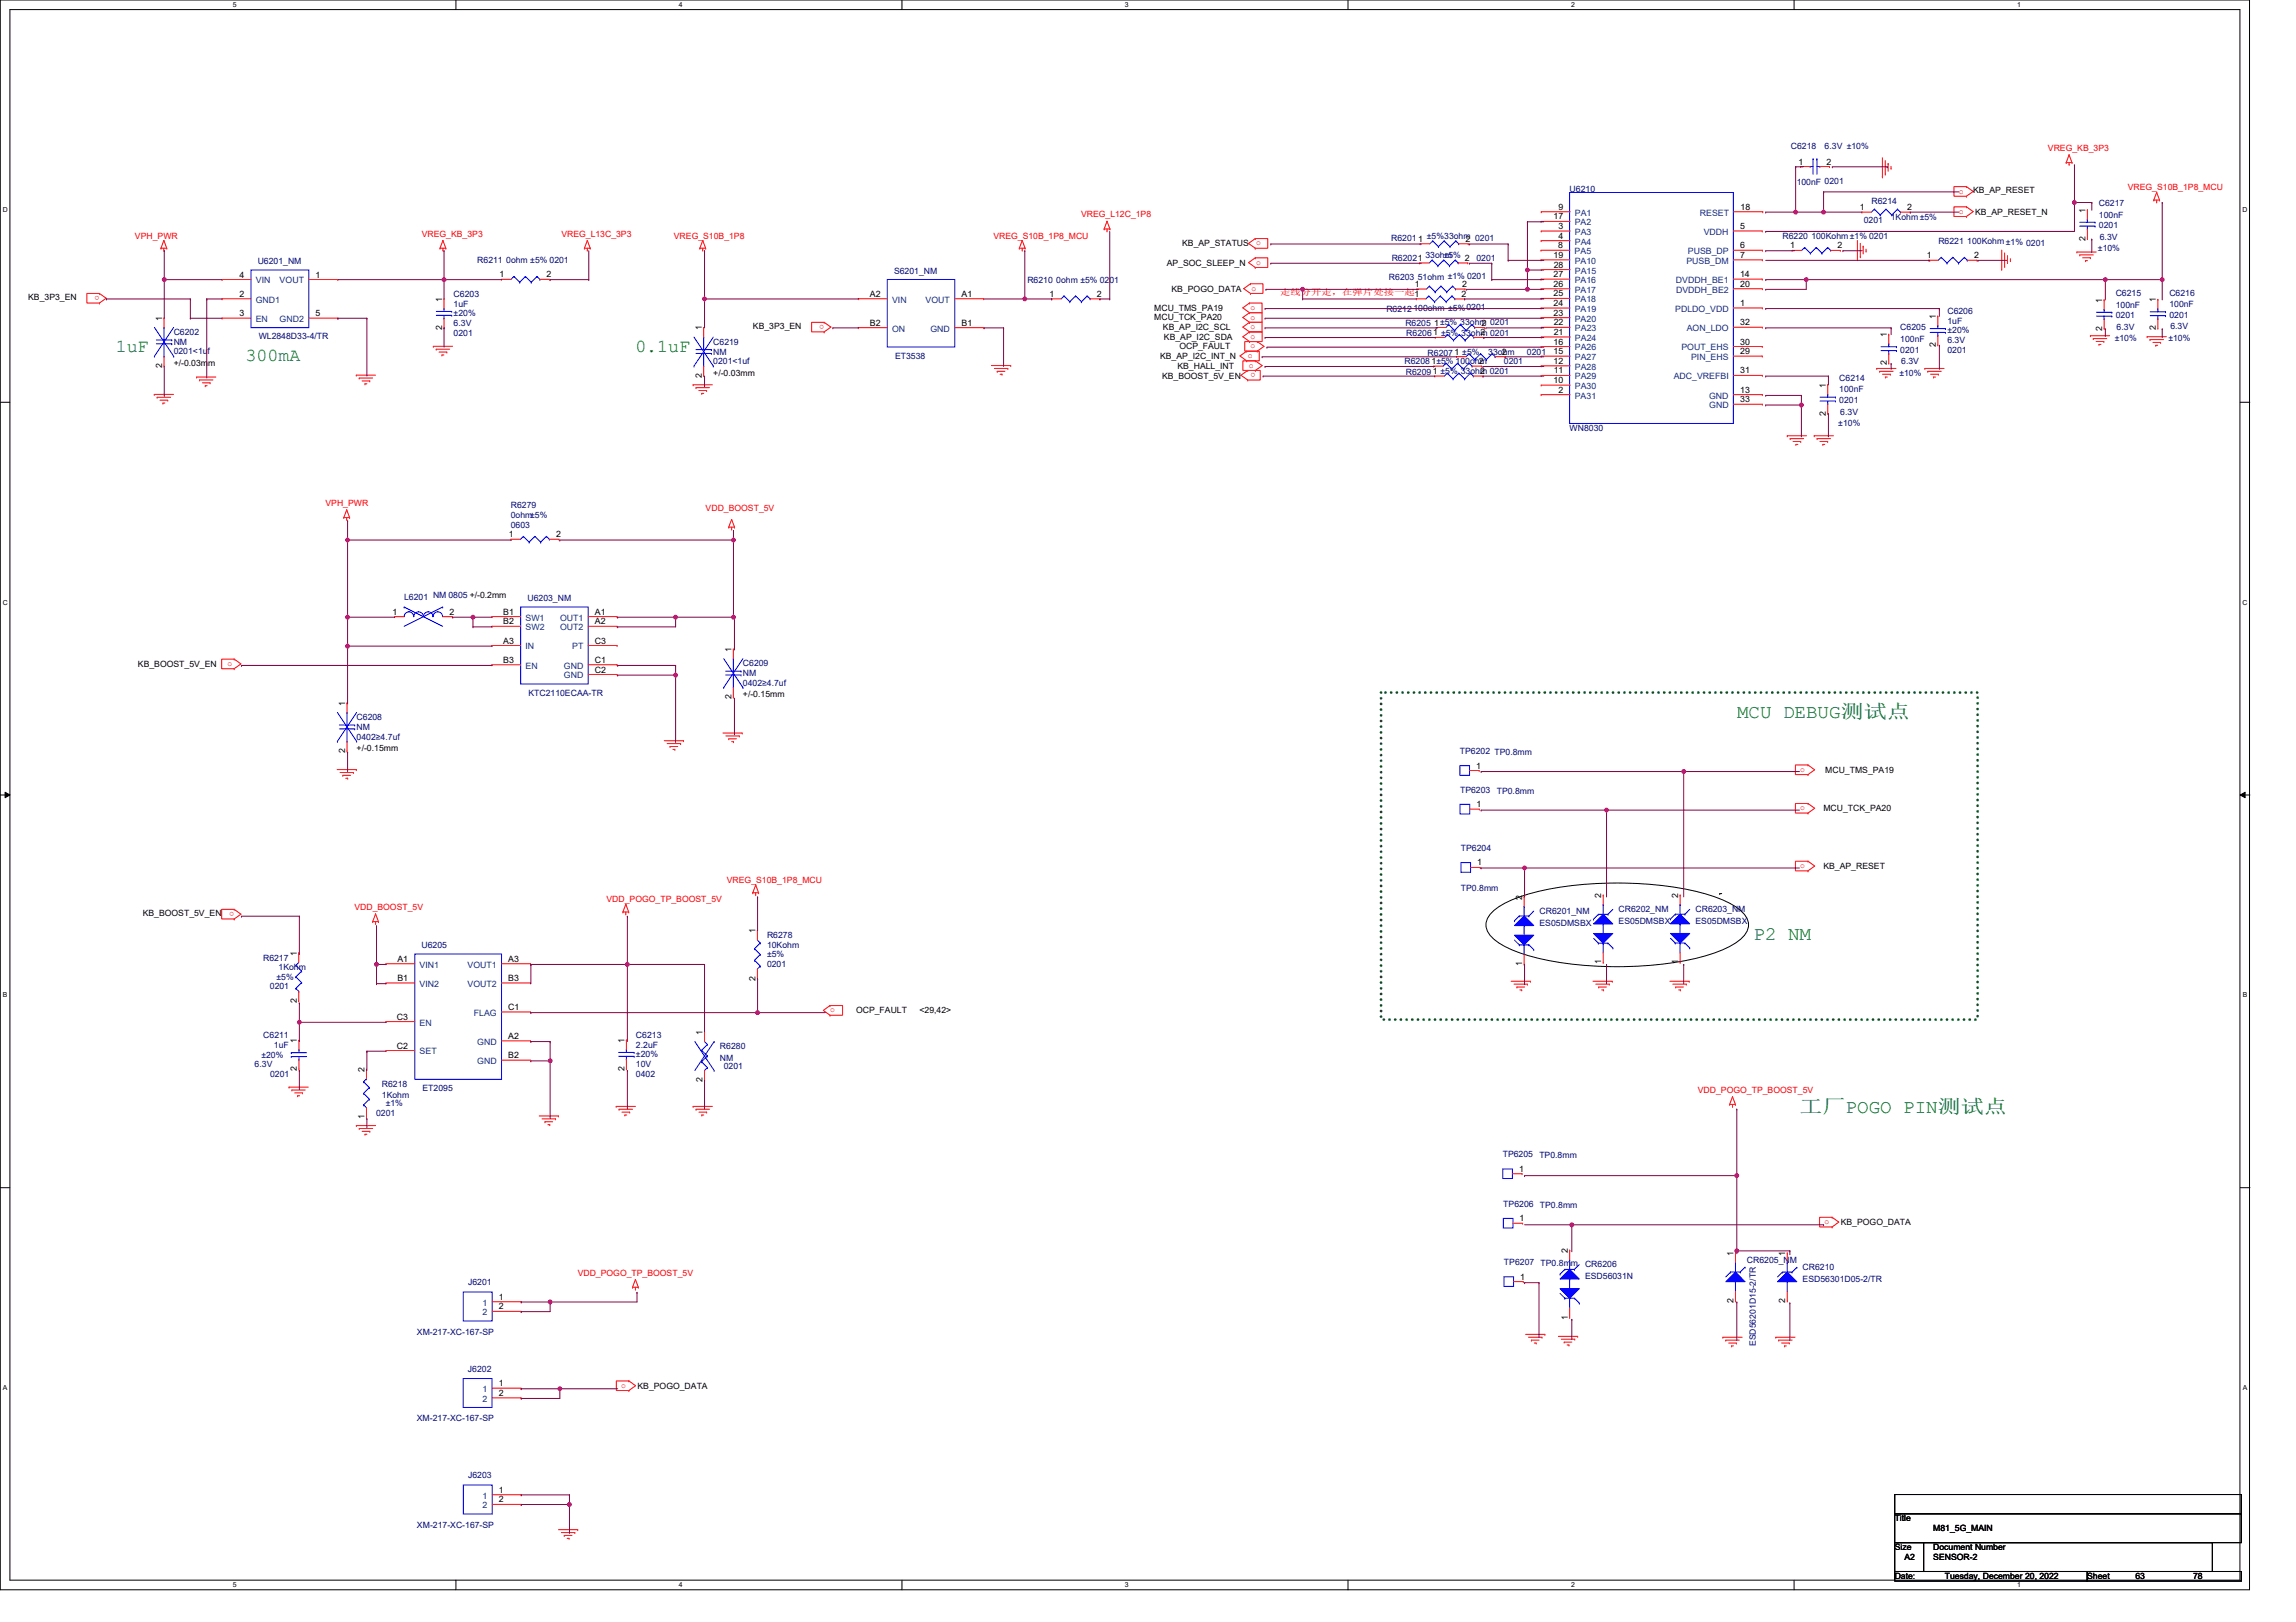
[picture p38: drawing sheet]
<svg xmlns="http://www.w3.org/2000/svg" width="297mm" height="210mm" viewBox="0 0 297 210" stroke-linecap="round" stroke-linejoin="round" font-family="sans-serif">
<defs><g id="words">
<g font-size="2.5" fill="#008000">
<text x="224.7" y="92.9">MCU DEBUG预预网</text>
<text x="226.9" y="121.7">P2 NM</text>
<text x="232.8" y="144">工工POGO PIN预预网</text>
</g>
<g font-size="2.4" fill="#008000">
<text x="15" y="45.5">1uF</text>
<text x="31.8" y="46.8">300mA</text>
<text x="82.2" y="45.5">0.1uF</text>
</g>
<g font-size="1.1" fill="#000080">
<text x="231.7" y="19.3">C6218</text>
<text x="232.4" y="23.9">100nF 0201</text>
<text x="236.1" y="19.3">6.3V ±10%</text>
<text x="203.1" y="24.8">U6210</text>
<text x="241.1" y="28.8">0201</text>
<text x="242.1" y="26.5">R6214</text>
<text x="244.6" y="28.5">1Kohm±5%</text>
<text x="271.5" y="26.7">C6217</text>
<text x="271.5" y="28.1">100nF</text>
<text x="271.5" y="29.5">0201</text>
<text x="33.3" y="34.2">U6201_NM</text>
<text x="61.7" y="34">R6211 0ohm ±5% 0201</text>
<text x="115.7" y="35.4">S6201_NM</text>
<text x="180" y="31.2">R6201</text>
<text x="180" y="33.8">R62021</text>
<text x="184.4" y="33.4">33ohm</text>
<text x="184.6" y="30.9">±5%33ohm 0201</text>
<text x="186.8" y="33.4">±5%</text>
<text x="191" y="33.8">0201</text>
<text x="230.6" y="30.9">R6220 100Kohm±1% 0201</text>
<text x="250.8" y="31.6">R6221 100Kohm ±1% 0201</text>
<text x="271.4" y="32.5">±10%</text>
<text x="271.7" y="31">6.3V</text>
<text x="58.7" y="38.4">C6203</text>
<text x="58.7" y="39.7">1uF</text>
<text x="58.7" y="40.9">±20%</text>
<text x="132.9" y="36.6">R6210 0ohm ±5% 0201</text>
<text x="179.4" y="40.4">R6212100ohm ±5%</text>
<text x="179.7" y="36.3">R6203 51ohm ±1% 0201</text>
<text x="189.7" y="40.1">0201</text>
<text x="251.9" y="40.7">C6206</text>
<text x="251.9" y="41.9">1uF</text>
<text x="273.7" y="38.3">C6215</text>
<text x="273.7" y="39.8">100nF</text>
<text x="273.7" y="41.2">0201</text>
<text x="280.7" y="38.2">C6216</text>
<text x="280.7" y="39.7">100nF</text>
<text x="280.7" y="41.1">0201</text>
<text x="22.5" y="43.4">C6202</text>
<text x="22.5" y="44.6">NM</text>
<text x="22.5" y="45.9">0201&lt;1uf</text>
<text x="33.5" y="43.9">WL2848D33-4/TR</text>
<text x="58.7" y="43.4">0201</text>
<text x="58.7" y="42.2">6.3V</text>
<text x="92.3" y="44.6">C6219</text>
<text x="92.3" y="45.9">NM</text>
<text x="92.3" y="47.1">0201&lt;1uf</text>
<text x="115.8" y="46.4">ET3538</text>
<text x="181.7" y="47.1">R6208</text>
<text x="181.8" y="42.1">R6205</text>
<text x="181.9" y="43.5">R62061 ±5% 33ohm 0201</text>
<text x="184.7" y="46">R62071 ±5%</text>
<text x="192.5" y="45.9">33ohm</text>
<text x="194.6" y="47.1">0201</text>
<text x="197.5" y="45.9">0201</text>
<text x="245.8" y="42.8">C6205</text>
<text x="245.8" y="44.3">100nF</text>
<text x="245.8" y="45.6">0201</text>
<text x="246" y="47.1">6.3V</text>
<text x="251.9" y="45.6">0201</text>
<text x="251.9" y="44.4">6.3V</text>
<text x="251.9" y="43.2">±20%</text>
<text x="273.6" y="44.2">±10%</text>
<text x="273.8" y="42.7">6.3V</text>
<text x="280.5" y="44.1">±10%</text>
<text x="280.8" y="42.6">6.3V</text>
<text x="181.9" y="48.5">R6209</text>
<text x="238" y="49.3">C6214</text>
<text x="238" y="50.8">100nF</text>
<text x="238" y="52.2">0201</text>
<text x="238.1" y="53.7">6.3V</text>
<text x="245.7" y="48.6">±10%</text>
<text x="203.1" y="55.8">WN8030</text>
<text x="237.8" y="55.1">±10%</text>
<text x="66.1" y="65.8">R6279</text>
<text x="66.1" y="67.1">0ohm±5%</text>
<text x="66.1" y="68.3">0603</text>
<text x="52.3" y="77.7">L6201 NM 0805 +/-0.2mm</text>
<text x="68.2" y="77.8">U6203_NM</text>
<text x="96.1" y="86.2">C6209</text>
<text x="96.1" y="87.5">NM</text>
<text x="96.1" y="88.7">0402≥4.7uf</text>
<text x="46.1" y="93.2">C6208</text>
<text x="46.1" y="94.5">NM</text>
<text x="46.1" y="95.7">0402≥4.7uf</text>
<text x="68.4" y="90">KTC2110ECAA-TR</text>
<text x="188.9" y="97.6">TP6202 TP0.8mm</text>
<text x="188.9" y="102.6">TP6203</text>
<text x="193.6" y="102.7">TP0.8mm</text>
<text x="189" y="110.1">TP6204</text>
<text x="189" y="115.3">TP0.8mm</text>
<text x="199.2" y="118.3">CR6201_NM</text>
<text x="199.2" y="119.8">ES05DMSBX</text>
<text x="209.4" y="118.1">CR6202_NM</text>
<text x="209.4" y="119.6">ES05DMSBX</text>
<text x="219.4" y="118.1">CR6203_NM</text>
<text x="219.4" y="119.6">ES05DMSBX</text>
<text x="34" y="124.3">R6217</text>
<text x="36" y="125.6">1Kohm</text>
<text x="54.5" y="122.7">U6205</text>
<text x="99.2" y="121.4">R6278</text>
<text x="99.2" y="122.7">10Kohm</text>
<text x="99.2" y="123.9">±5%</text>
<text x="99.2" y="125.2">0201</text>
<text x="34.9" y="128">0201</text>
<text x="35.8" y="126.8">±5%</text>
<text x="33.8" y="136.9">±20%</text>
<text x="34.1" y="134.4">C6211</text>
<text x="35.4" y="135.6">1uF</text>
<text x="82.3" y="134.3">C6213</text>
<text x="82.3" y="135.6">2.2uF</text>
<text x="82.3" y="136.8">±20%</text>
<text x="93.1" y="135.8">R6280</text>
<text x="93.1" y="137.3">NM</text>
<text x="32.9" y="138.1">6.3V</text>
<text x="34.9" y="139.4">0201</text>
<text x="49.4" y="140.6">R6218</text>
<text x="49.4" y="142.1">1Kohm</text>
<text x="49.9" y="143.1">±1%</text>
<text x="54.7" y="141.2">ET2095</text>
<text x="82.3" y="139.3">0402</text>
<text x="82.3" y="138.1">10V</text>
<text x="93.6" y="138.3">0201</text>
<text x="48.7" y="144.4">0201</text>
<text x="194.4" y="149.8">TP6205</text>
<text x="199.2" y="149.9">TP0.8mm</text>
<text x="194.5" y="156.2">TP6206</text>
<text x="199.2" y="156.3">TP0.8mm</text>
<text x="60.6" y="166.3">J6201</text>
<text x="194.6" y="163.7">TP6207</text>
<text x="199.3" y="163.9">TP0.8mm</text>
<text x="205.1" y="163.9">CR6206</text>
<text x="205.1" y="165.5">ESD56031N</text>
<text x="226" y="163.5">CR6205_NM</text>
<text x="233.2" y="164.4">CR6210</text>
<text x="233.2" y="165.9">ESD56301D05-2/TR</text>
<text x="53.9" y="172.7">XM-217-XC-167-SP</text>
<text x="60.5" y="177.5">J6202</text>
<text x="227.2" y="174.2" transform="rotate(-90 227.2 174.2)">ESD56201D15-2/TR</text>
<text x="53.9" y="183.9">XM-217-XC-167-SP</text>
<text x="60.6" y="191.3">J6203</text>
<text x="53.9" y="197.7">XM-217-XC-167-SP</text>
</g>
<g font-size="1.1">
<text x="232.7" y="21.3">1</text>
<text x="236.3" y="21.3">2</text>
<text x="201" y="28.4">17</text>
<text x="201.6" y="29.6">3</text>
<text x="201.6" y="27.2">9</text>
<text x="225.1" y="29.6">5</text>
<text x="225.2" y="27.2">18</text>
<text x="240.6" y="27.2">1</text>
<text x="246.7" y="27.2">2</text>
<text x="255.3" y="25">KB_AP_RESET</text>
<text x="255.5" y="27.8">KB_AP_RESET_N</text>
<text x="269.8" y="27.5" transform="rotate(-90 269.8 27.5)">1</text>
<text x="31" y="35.9">4</text>
<text x="40.8" y="35.9">1</text>
<text x="64.6" y="35.9">1</text>
<text x="70.7" y="35.9">2</text>
<text x="150.9" y="34.4">AP_SOC_SLEEP_N</text>
<text x="152.9" y="31.9">KB_AP_STATUS</text>
<text x="183.5" y="31.3">1</text>
<text x="189.5" y="33.8">2</text>
<text x="189.6" y="31.3">2</text>
<text x="201" y="35.9">27</text>
<text x="201" y="33.4">19</text>
<text x="201" y="34.6">28</text>
<text x="201.6" y="32.1">8</text>
<text x="201.6" y="30.9">4</text>
<text x="225.1" y="35.9">14</text>
<text x="225.1" y="32.1">6</text>
<text x="225.1" y="33.4">7</text>
<text x="231.6" y="32.1">1</text>
<text x="237.7" y="32.1">2</text>
<text x="249.3" y="33.4">1</text>
<text x="255.4" y="33.4">2</text>
<text x="269.8" y="31.1" transform="rotate(-90 269.8 31.1)">2</text>
<text x="3.6" y="38.9">KB_3P3_EN</text>
<text x="21" y="41.5" transform="rotate(-90 21 41.5)">1</text>
<text x="31" y="38.4">2</text>
<text x="31" y="40.9">3</text>
<text x="40.8" y="40.9">5</text>
<text x="57.2" y="39.1" transform="rotate(-90 57.2 39.1)">1</text>
<text x="112.5" y="38.4">A2</text>
<text x="124.4" y="38.4">A1</text>
<text x="135.8" y="38.4">1</text>
<text x="141.9" y="38.4">2</text>
<text x="149.3" y="40.2">MCU_TMS_PA19</text>
<text x="149.3" y="41.5">MCU_TCK_PA20</text>
<text x="151.6" y="37.7">KB_POGO_DATA</text>
<text x="183.1" y="37.1">1</text>
<text x="189.1" y="38.4">2</text>
<text x="189.2" y="37.1">2</text>
<text x="201" y="37.1">26</text>
<text x="201" y="38.4">25</text>
<text x="201" y="39.6">24</text>
<text x="201" y="40.9">23</text>
<text x="225.1" y="37.1">20</text>
<text x="225.1" y="39.6">1</text>
<text x="250.4" y="41.3" transform="rotate(-90 250.4 41.3)">1</text>
<text x="272" y="39.2" transform="rotate(-90 272 39.2)">1</text>
<text x="278.9" y="39.1" transform="rotate(-90 278.9 39.1)">1</text>
<text x="21" y="47.6" transform="rotate(-90 21 47.6)">2</text>
<text x="22.5" y="47.4">+/-0.03mm</text>
<text x="57.2" y="42.7" transform="rotate(-90 57.2 42.7)">2</text>
<text x="90.8" y="42.8" transform="rotate(-90 90.8 42.8)">1</text>
<text x="97.4" y="42.6">KB_3P3_EN</text>
<text x="112.5" y="42.2">B2</text>
<text x="124.4" y="42.2">B1</text>
<text x="150.1" y="46.4">KB_AP_I2C_INT_N</text>
<text x="150.5" y="42.7">KB_AP_I2C_SCL</text>
<text x="150.6" y="44">KB_AP_I2C_SDA</text>
<text x="152.3" y="47.7">KB_HALL_INT</text>
<text x="152.6" y="45.2">OCP_FAULT</text>
<text x="185.2" y="47.1">1±5% 100ohm</text>
<text x="185.6" y="42.1">1±5% 33ohm 0201</text>
<text x="191.3" y="47.1">2</text>
<text x="191.5" y="43.4">2</text>
<text x="191.7" y="42.1">2</text>
<text x="194.3" y="45.9">2</text>
<text x="201" y="44.6">16</text>
<text x="201" y="45.8">15</text>
<text x="201" y="47.1">12</text>
<text x="201" y="42.1">22</text>
<text x="201" y="43.4">21</text>
<text x="225.1" y="44.6">30</text>
<text x="225.1" y="45.8">29</text>
<text x="225.1" y="42.1">32</text>
<text x="244.1" y="43.6" transform="rotate(-90 244.1 43.6)">1</text>
<text x="244.1" y="47.2" transform="rotate(-90 244.1 47.2)">2</text>
<text x="250.5" y="44.9" transform="rotate(-90 250.5 44.9)">2</text>
<text x="272" y="42.8" transform="rotate(-90 272 42.8)">2</text>
<text x="278.9" y="42.7" transform="rotate(-90 278.9 42.7)">2</text>
<text x="90.8" y="48.9" transform="rotate(-90 90.8 48.9)">2</text>
<text x="92.3" y="48.6">+/-0.03mm</text>
<text x="150.3" y="49.1">KB_BOOST_5V_EN</text>
<text x="185.4" y="48.4">1 ±5% 33ohm 0201</text>
<text x="191.5" y="48.4">2</text>
<text x="201" y="49.6">10</text>
<text x="201" y="48.3">11</text>
<text x="201.6" y="50.8">2</text>
<text x="225.1" y="50.8">13</text>
<text x="225.1" y="52.1">33</text>
<text x="225.1" y="48.3">31</text>
<text x="236.2" y="50.2" transform="rotate(-90 236.2 50.2)">1</text>
<text x="236.2" y="53.8" transform="rotate(-90 236.2 53.8)">2</text>
<text x="65.8" y="69.5">1</text>
<text x="71.9" y="69.5">2</text>
<text x="50.8" y="79.5">1</text>
<text x="58.1" y="79.5">2</text>
<text x="65.1" y="79.5">B1</text>
<text x="65.1" y="83.3">A3</text>
<text x="65.1" y="80.8">B2</text>
<text x="77" y="83.3">C3</text>
<text x="77" y="79.5">A1</text>
<text x="77" y="80.8">A2</text>
<text x="17.8" y="86.3">KB_BOOST_5V_EN</text>
<text x="65.1" y="85.8">B3</text>
<text x="77" y="85.8">C1</text>
<text x="77" y="87">C2</text>
<text x="94.6" y="84.4" transform="rotate(-90 94.6 84.4)">1</text>
<text x="44.6" y="91.3" transform="rotate(-90 44.6 91.3)">1</text>
<text x="94.6" y="90.5" transform="rotate(-90 94.6 90.5)">2</text>
<text x="96.1" y="90.2">+/-0.15mm</text>
<text x="44.6" y="97.4" transform="rotate(-90 44.6 97.4)">2</text>
<text x="46.1" y="97.2">+/-0.15mm</text>
<text x="191" y="99.5">1</text>
<text x="236.1" y="100">MCU_TMS_PA19</text>
<text x="191" y="104.5">1</text>
<text x="235.9" y="105">MCU_TCK_PA20</text>
<text x="191.1" y="112">1</text>
<text x="235.9" y="112.5">KB_AP_RESET</text>
<text x="18.5" y="118.6">KB_BOOST_5V_EN</text>
<text x="196.9" y="116.4" transform="rotate(-90 196.9 116.4)">2</text>
<text x="207.2" y="116.2" transform="rotate(-90 207.2 116.2)">2</text>
<text x="217.1" y="116.2" transform="rotate(-90 217.1 116.2)">2</text>
<text x="38.4" y="123.7" transform="rotate(-90 38.4 123.7)">1</text>
<text x="51.4" y="124.5">A1</text>
<text x="65.8" y="124.5">A3</text>
<text x="97.7" y="120.8" transform="rotate(-90 97.7 120.8)">1</text>
<text x="196.9" y="125" transform="rotate(-90 196.9 125)">1</text>
<text x="207.2" y="124.8" transform="rotate(-90 207.2 124.8)">1</text>
<text x="217.1" y="124.8" transform="rotate(-90 217.1 124.8)">1</text>
<text x="38.4" y="129.8" transform="rotate(-90 38.4 129.8)">2</text>
<text x="51.4" y="132">C3</text>
<text x="51.4" y="127">B1</text>
<text x="65.8" y="127">B3</text>
<text x="65.8" y="130.7">C1</text>
<text x="97.7" y="126.9" transform="rotate(-90 97.7 126.9)">2</text>
<text x="110.7" y="131.1">OCP_FAULT</text>
<text x="119" y="131.1">&lt;29,42&gt;</text>
<text x="38.4" y="135" transform="rotate(-90 38.4 135)">1</text>
<text x="51.4" y="135.7">C2</text>
<text x="65.8" y="134.4">A2</text>
<text x="65.8" y="136.9">B2</text>
<text x="80.8" y="135" transform="rotate(-90 80.8 135)">1</text>
<text x="90.9" y="133.9" transform="rotate(-90 90.9 133.9)">1</text>
<text x="38.4" y="138.6" transform="rotate(-90 38.4 138.6)">2</text>
<text x="47.2" y="138.8" transform="rotate(-90 47.2 138.8)">2</text>
<text x="80.8" y="138.6" transform="rotate(-90 80.8 138.6)">2</text>
<text x="90.9" y="140" transform="rotate(-90 90.9 140)">2</text>
<text x="47.2" y="144.9" transform="rotate(-90 47.2 144.9)">1</text>
<text x="196.5" y="151.6">1</text>
<text x="196.6" y="158">1</text>
<text x="238.1" y="158.5">KB_POGO_DATA</text>
<text x="196.7" y="165.6">1</text>
<text x="202.8" y="162.2" transform="rotate(-90 202.8 162.2)">2</text>
<text x="224.3" y="162.5" transform="rotate(-90 224.3 162.5)">1</text>
<text x="231" y="162.5" transform="rotate(-90 231 162.5)">1</text>
<text x="64.5" y="168.2">1</text>
<text x="64.5" y="169.5">2</text>
<text x="202.8" y="170.8" transform="rotate(-90 202.8 170.8)">1</text>
<text x="224.3" y="168.6" transform="rotate(-90 224.3 168.6)">2</text>
<text x="231" y="168.6" transform="rotate(-90 231 168.6)">2</text>
<text x="64.5" y="179.4">1</text>
<text x="82.5" y="179.7">KB_POGO_DATA</text>
<text x="64.5" y="180.6">2</text>
<text x="64.6" y="193.2">1</text>
<text x="64.6" y="194.4">2</text>
<text x="245.1" y="196.9">Title</text>
<text x="245.1" y="200.6">Size</text>
<text x="246.4" y="201.9">A2</text>
<text x="250.1" y="200.6">Document Number</text>
<text x="250.1" y="201.9">SENSOR-2</text>
<text x="250.1" y="198.1">M81_5G_MAIN</text>
<text x="245.1" y="204.4">Date:</text>
<text x="251.6" y="204.4">Tuesday, December 20, 2022</text>
<text x="270" y="204.4">Sheet</text>
<text x="276.3" y="204.4">63</text>
<text x="283.7" y="204.4">78</text>
</g>
<g font-size="1.1" fill="#f00">
<text x="264.9" y="19.5">VREG_KB_3P3</text>
<text x="139.9" y="28.1">VREG_L12C_1P8</text>
<text x="253.4" y="25">o</text>
<text x="253.4" y="27.7">o</text>
<text x="275.3" y="24.7">VREG_S10B_1P8_MCU</text>
<text x="17.5" y="30.9">VPH_PWR</text>
<text x="54.6" y="30.6">VREG_KB_3P3</text>
<text x="72.6" y="30.6">VREG_L13C_3P3</text>
<text x="87.2" y="30.9">VREG_S10B_1P8</text>
<text x="128.5" y="30.9">VREG_S10B_1P8_MCU</text>
<text x="162.5" y="31.8">o</text>
<text x="162.5" y="34.3">o</text>
<text x="12.9" y="38.3" transform="rotate(180 12.9 38.3)">o</text>
<text x="161.8" y="40.1">o</text>
<text x="161.8" y="41.4">o</text>
<text x="161.9" y="37.6">o</text>
<text x="165.6" y="38.2">走走走走走，在在在在删级在1</text>
<text x="106.6" y="42" transform="rotate(180 106.6 42)">o</text>
<text x="161.4" y="46.3">o</text>
<text x="161.5" y="47.6">o</text>
<text x="161.8" y="42.6">o</text>
<text x="161.8" y="43.8">o</text>
<text x="161.8" y="45.1">o</text>
<text x="162.4" y="48.2" transform="rotate(180 162.4 48.2)">o</text>
<text x="42.1" y="65.5">VPH_PWR</text>
<text x="91.3" y="66.1">VDD_BOOST_5V</text>
<text x="29.4" y="86.2">o</text>
<text x="232.9" y="99.9">o</text>
<text x="232.9" y="104.9">o</text>
<text x="232.9" y="112.3">o</text>
<text x="30.3" y="118" transform="rotate(180 30.3 118)">o</text>
<text x="45.9" y="117.8">VDD_BOOST_5V</text>
<text x="78.5" y="116.8">VDD_POGO_TP_BOOST_5V</text>
<text x="94" y="114.3">VREG_S10B_1P8_MCU</text>
<text x="107.4" y="131">o</text>
<text x="219.7" y="141.4">VDD_POGO_TP_BOOST_5V</text>
<text x="236" y="158.4">o</text>
<text x="74.7" y="165.1">VDD_POGO_TP_BOOST_5V</text>
<text x="80.4" y="179.6">o</text>
</g>
<g font-size="1.1" fill="#004080">
<text x="203.7" y="29.2">PA2</text>
<text x="203.8" y="27.9">PA1</text>
<text x="219.9" y="27.9">RESET</text>
<text x="203.7" y="32.9">PA5</text>
<text x="203.7" y="34.1">PA10</text>
<text x="203.7" y="31.7">PA4</text>
<text x="203.8" y="30.4">PA3</text>
<text x="203.8" y="35.4">PA15</text>
<text x="218.2" y="34.1">PUSB_DM</text>
<text x="218.4" y="32.9">PUSB_DP</text>
<text x="220.4" y="30.4">VDDH</text>
<text x="33.1" y="39.2">GND1</text>
<text x="33.1" y="41.7">EN</text>
<text x="33.1" y="36.7">VIN</text>
<text x="36.2" y="41.7">GND2</text>
<text x="36.2" y="36.7">VOUT</text>
<text x="115.4" y="39.2">VIN</text>
<text x="119.7" y="39.2">VOUT</text>
<text x="203.7" y="36.6">PA16</text>
<text x="203.7" y="37.9">PA17</text>
<text x="203.7" y="39.1">PA18</text>
<text x="203.7" y="40.4">PA19</text>
<text x="203.7" y="41.6">PA20</text>
<text x="216.7" y="40.4">PDLDO_VDD</text>
<text x="216.8" y="36.6">DVDDH_BE1</text>
<text x="216.8" y="37.9">DVDDH_BE2</text>
<text x="115.4" y="42.9">ON</text>
<text x="120.4" y="42.9">GND</text>
<text x="203.7" y="45.4">PA26</text>
<text x="203.7" y="46.6">PA27</text>
<text x="203.7" y="47.9">PA28</text>
<text x="203.8" y="42.9">PA23</text>
<text x="203.8" y="44.1">PA24</text>
<text x="217.5" y="45.3">POUT_EHS</text>
<text x="218.2" y="42.9">AON_LDO</text>
<text x="218.8" y="46.6">PIN_EHS</text>
<text x="203.7" y="51.6">PA31</text>
<text x="203.7" y="50.3">PA30</text>
<text x="203.7" y="49.1">PA29</text>
<text x="216.5" y="49.1">ADC_VREFBI</text>
<text x="221.1" y="51.6">GND</text>
<text x="221.1" y="52.8">GND</text>
<text x="68" y="80.3">SW1</text>
<text x="68" y="81.6">SW2</text>
<text x="72.4" y="80.3">OUT1</text>
<text x="72.5" y="81.6">OUT2</text>
<text x="68" y="84">IN</text>
<text x="68" y="86.5">EN</text>
<text x="72.9" y="86.5">GND</text>
<text x="73" y="87.8">GND</text>
<text x="74" y="84">PT</text>
<text x="54.3" y="125.2">VIN1</text>
<text x="60.5" y="125.2">VOUT1</text>
<text x="54.3" y="127.7">VIN2</text>
<text x="60.5" y="127.7">VOUT2</text>
<text x="61.3" y="131.5">FLAG</text>
<text x="54.3" y="132.7">EN</text>
<text x="54.3" y="136.5">SET</text>
<text x="61.7" y="135.2">GND</text>
<text x="61.7" y="137.7">GND</text>
<text x="62.4" y="169">1</text>
<text x="62.4" y="170.2">2</text>
<text x="62.4" y="180.2">1</text>
<text x="62.4" y="181.4">2</text>
<text x="62.4" y="193.9">1</text>
<text x="62.4" y="195.2">2</text>
</g>
<g font-size=".9">
<text x="30.1" y=".9">5</text>
<text x="87.8" y=".9">4</text>
<text x="145.5" y=".9">3</text>
<text x="203.2" y=".9">2</text>
<text x="261" y=".9">1</text>
<text x=".3" y="27.4">D</text>
<text x="290.1" y="27.4">D</text>
<text x=".3" y="78.3">C</text>
<text x="290.1" y="78.3">C</text>
<text x=".3" y="129.1">B</text>
<text x="290.1" y="129.1">B</text>
<text x=".3" y="179.9">A</text>
<text x="290.1" y="179.9">A</text>
<text x="30.1" y="205.4">5</text>
<text x="87.8" y="205.4">4</text>
<text x="145.5" y="205.4">3</text>
<text x="203.2" y="205.4">2</text>
<text x="261" y="205.4">1</text>
</g>
</g></defs>
<path d="M0 0h291v205.7h-291zM1.3 1.2h288.5v203.3h-288.5z" fill="none" stroke="#000" stroke-width=".13"/>
<g fill="#fff">
<path d="M30.1 .1h.5v1h-.5z"/>
<path d="M30.1 204.6h.5v1h-.5z"/>
</g>
<path d="M59 0v1.2M59 204.5v1.2" fill="none" stroke="#000" stroke-width=".13"/>
<g fill="#fff">
<path d="M87.8 .1h.5v1h-.5z"/>
<path d="M87.8 204.6h.5v1h-.5z"/>
</g>
<path d="M116.7 0v1.2M116.7 204.5v1.2" fill="none" stroke="#000" stroke-width=".13"/>
<g fill="#fff">
<path d="M145.5 .1h.5v1h-.5z"/>
<path d="M145.5 204.6h.5v1h-.5z"/>
</g>
<path d="M174.4 0v1.2M174.4 204.5v1.2" fill="none" stroke="#000" stroke-width=".13"/>
<g fill="#fff">
<path d="M203.2 .1h.5v1h-.5z"/>
<path d="M203.2 204.6h.5v1h-.5z"/>
</g>
<path d="M232.1 0v1.2M232.1 204.5v1.2" fill="none" stroke="#000" stroke-width=".13"/>
<g fill="#fff">
<path d="M261 .1h.5v1h-.5z"/>
<path d="M261 204.6h.5v1h-.5z"/>
<path d="M.3 26.6h.7v1h-.7z"/>
<path d="M290.1 26.6h.7v1h-.7z"/>
<path d="M.3 77.5h.7v1h-.7z"/>
<path d="M290.1 77.5h.7v1h-.7z"/>
</g>
<path d="M0 52.1h1.3M289.8 52.1h1.3" fill="none" stroke="#000" stroke-width=".13"/>
<g fill="#fff">
<path d="M.3 128.3h.6v1h-.6z"/>
<path d="M290.1 128.3h.6v1h-.6z"/>
</g>
<path d="M0 102.9h1.3M.7 102.5l.6 .4-.6 .3zM289.8 102.9l.7-.4v.7zM289.8 102.9h1.3" fill="none" stroke="#000" stroke-width=".13"/>
<path d="M.7 102.5l.6 .4-.6 .3zM289.8 102.9l.7-.4v.7z" fill="#000"/>
<g fill="#fff">
<path d="M.3 179.1h.6v1h-.6z"/>
<path d="M290.1 179.1h.6v1h-.6z"/>
</g>
<path d="M193.2 117.9a15.6 15.6 0 0 1 6.9-2.8 47.2 47.2 0 0 1 21.1 .8 9.8 9.8 0 0 1 4.6 2.5 2.08 2.08 0 0 1-.6 3.1 15.7 15.7 0 0 1-6.9 2.8 47.1 47.1 0 0 1-21.1-.8 9.8 9.8 0 0 1-4.5-2.6 2.08 2.08 0 0 1 .5-3zM222.5 115.6h.1M222.5 115.6h.2M0 153.7h1.3M289.8 153.7h1.3M245.1 193.4h44.9v2.5h-44.9zM245.1 195.9h44.9v3.7h-44.9zM245.1 199.6h3.8v3.8h-3.8zM248.9 199.6h37.3v3.8h-37.3zM245.1 203.4h24.9v1.2h-24.9zM270 203.4h20v1.2h-20z" fill="none" stroke="#000" stroke-width=".13"/>
<path d="M178.7 89.6h77.2v42.4h-77.2z" fill="none" stroke="#008000" stroke-width=".37" stroke-dasharray="0 .7"/>
<g fill="none" stroke="#f00" stroke-width=".13">
<path d="M12.9 39.2h.1M12.9 38h.1M12.9 38h-1.7v1.2h1.7M12.9 38l.8 .6-.8 .6M20.8 32.1h.1M20.8 32.1h.8M21.2 32.4h.1M21.2 31.1h.1M21.2 32.1v.3M21.2 31.1l-.4 1M21.2 31.1l.4 1M21.6 32.1h.1"/>
<path d="M56.9 32.1h.1M56.9 32.1h.8M57.3 32.4h.1M57.3 31.1h.1M57.3 32.1v.3M57.3 31.1l.4 1M57.3 31.1l-.4 1M57.7 32.1h.1M75.6 32.1h.1M75.6 32.1h.8M76 32.4h.1M76 31.1h.1"/>
<path d="M76 32.1v.3M76 31.1l.4 1M76 31.1l-.4 1M76.4 32.1h.1M90.5 32.1h.1M90.5 32.1h.8M90.9 32.4h.1M90.9 31.1h.1M90.9 32.1v.3M90.9 31.1l-.4 1M90.9 31.1l.4 1M91.3 32.1h.1"/>
<path d="M131.9 32.1h.1M131.9 32.1h.7M132.2 32.4h.1M132.2 31.1h.1M132.2 32.1v.3M132.2 31.1l-.3 1M132.2 31.1l.4 1M132.6 32.1h.1M142.8 29.6h.1M142.8 29.6h.8M143.2 29.9h.1M143.2 28.6h.1"/>
<path d="M143.2 29.6v.3M143.2 28.6l.4 1M143.2 28.6l-.4 1M143.6 29.6h.1M161.7 39.2h.1M161.7 39.2h1.6v1.3h-1.6M161.7 39.2l-.9 .6 .9 .7M161.8 36.7h.1M161.8 38h.1M161.8 36.7h1.6v1.3h-1.6M161.8 36.7l-.9 .7 .9 .6M162.4 30.9h.1"/>
<path d="M162.4 32.1h.1M162.4 30.9h1.6v1.2h-1.6M162.4 30.9l-.9 .6 .9 .6M162.4 33.4h.1M162.4 34.6h.1M162.4 33.4h1.6v1.2h-1.6M162.4 33.4l-.9 .6 .9 .6M240.3 33.6h.1M240.3 31.1v2.5M240.7 33.2h.1M240.7 31.5v1.7M241 31.9h.1"/>
<path d="M241 31.9v1M241.4 32.5h.1M241.4 32.2v.3M243.5 22.9h.1M243.5 20.4v2.5M243.9 22.5h.1M243.9 20.8v1.7M244.3 21.2h.1M244.3 21.2v1M244.6 21.8h.1M244.6 21.5v.3M254.4 24.2h.1"/>
<path d="M254.4 25.4h.1M254.4 24.2h-1.6v1.2h1.6M254.4 24.2l.9 .6-.9 .6M254.4 26.8h.1M254.4 28h.1M254.4 26.8h-1.6v1.2h1.6M254.4 26.8l.9 .6-.9 .6M259 34.9h.1M259 32.4v2.5M259.3 34.5h.1M259.3 32.7v1.8M259.7 33.1h.1"/>
<path d="M259.7 33.1v1M260.1 33.7h.1M260.1 33.5v.2M267.3 21h.1M267.3 21h.8M267.7 21.3h.1M267.7 20h.1M267.7 21v.3M267.7 20l.4 1M267.7 20l-.4 1M268.1 21h.1M268.7 32.6h.1"/>
<path d="M268.7 32.6h2.5M269.1 33h.1M269.1 33h1.7M269.4 33.4h1M269.8 33.7h.1M269.8 33.7h.3M270.4 33.4h.1M278.6 25.9h.1M278.6 25.9h.8M279 26.1h.1M279 24.9h.1M279 25.9v.2"/>
<path d="M279 24.9l-.4 1M279 24.9l.4 1M279.4 25.9h.1M20 51h.1M20 51h2.4M20.3 51.4h.1M20.3 51.4h1.8M20.7 51.8h1M21.1 52.2h.1M21.1 52.2h.2M21.7 51.8h.1M25.4 48.8h.1"/>
<path d="M25.4 48.8h2.5M25.8 49.2h.1M25.8 49.2h1.7M26.2 49.5h1M26.6 49.9h.1M26.6 49.9h.2M27.2 49.5h.1M46.1 48.5h.1M46.1 48.5h2.5M46.5 48.9h.1M46.5 48.9h1.7M46.8 49.3h1"/>
<path d="M47.2 49.7h.1M47.2 49.7h.3M47.8 49.3h.1M56.1 44.8h.1M56.1 44.8h2.4M56.4 45.2h.1M56.4 45.2h1.8M56.8 45.6h1M57.2 45.9h.1M57.2 45.9h.2M57.8 45.6h.1M89.7 49.8h.1"/>
<path d="M89.7 49.8h2.5M90 50.2h.1M90 50.2h1.8M90.4 50.5h1M90.8 50.9h.1M90.8 50.9h.2M91.4 50.5h.1M106.6 43h.1M106.6 41.7h.1M106.6 41.7h-1.6v1.3h1.6M106.6 41.7l.9 .6-.9 .7M128.3 47.3h2.5"/>
<path d="M128.6 47.7h1.8M129 48.1h.1M129 48.1h1M129.4 48.4h.2M129.6 48.4h.1M130.4 47.7h.1M130.8 47.3h.1M161.3 45.4h.1M161.3 46.7h.1M161.3 45.4h1.6v1.3h-1.6M161.3 45.4l-.9 .7 .9 .6M161.4 49.2h.1"/>
<path d="M161.4 47.9h.1M161.4 47.9h1.6v1.3h-1.6M161.4 47.9l-.8 .7 .8 .6M161.7 40.5h.1M161.7 41.7h.1M161.7 40.5h1.6v1.2h-1.6M161.7 40.5l-.9 .6 .9 .6M161.7 43h.1M161.7 41.7h1.6v1.3h-1.6M161.7 41.7l-.9 .6 .9 .7M161.7 44.2h.1M161.7 43h1.6v1.2h-1.6"/>
<path d="M161.7 43l-.9 .6 .9 .6M162.4 46.7h.1M162.4 47.9h.1M162.4 46.7h-1.6v1.2h1.6M162.4 46.7l.9 .6-.9 .6M162.7 44.2h.1M162.7 45.4h.1M162.7 44.2h-1.7v1.2h1.7M162.7 44.2l.8 .6-.8 .6M231.2 56.4h.1M231.2 56.4h2.5M231.6 56.8h.1"/>
<path d="M231.6 56.8h1.7M232 57.1h1M232.3 57.5h.1M232.3 57.5h.3M233 57.1h.1M234.7 56.4h.1M234.7 56.4h2.5M235.1 56.8h.1M235.1 56.8h1.7M235.5 57.1h1M235.8 57.5h.1M235.8 57.5h.3"/>
<path d="M236.5 57.1h.1M242.8 47.7h.1M242.8 47.7h2.5M243.2 48.1h.1M243.2 48.1h1.7M243.5 48.4h1M243.9 48.8h.1M243.9 48.8h.3M244.5 48.4h.1M249 47.7h.1M249 47.7h2.5M249.4 48.1h.1"/>
<path d="M249.4 48.1h1.7M249.8 48.4h1M250.1 48.8h.1M250.1 48.8h.3M250.8 48.4h.1M270.4 43.4h.1M270.4 43.4h2.5M270.8 43.8h.1M270.8 43.8h1.8M271.2 44.2h1M271.6 44.6h.1M271.6 44.6h.2"/>
<path d="M272.2 44.2h.1M277.8 43.6h.1M277.8 43.6h2.5M278.2 43.9h.1M278.2 43.9h1.7M278.5 44.3h1M278.9 44.7h.1M278.9 44.7h.2M279.5 44.3h.1M44.5 67h.1M44.5 67h.7M44.9 67.2h.1"/>
<path d="M44.9 66h.1M44.9 67v.2M44.9 66l.3 1M44.9 66l-.4 1M45.2 67h.1M94.3 68.2h.1M94.3 68.2h.7M94.7 68.5h.1M94.7 67.2h.1M94.7 68.2v.3M94.7 67.2l.3 1M94.7 67.2l-.4 1"/>
<path d="M95 68.2h.1M30.3 85.3h.1M30.3 86.5h.1M30.3 85.3h-1.6v1.2h1.6M30.3 85.3l.9 .6-.9 .6M43.6 99.6h2.5M44 100h1.7M45.7 100h.1M46.1 99.6h.1M85.9 95.9h2.5M86.3 96.2h1.8M86.7 96.6h.1"/>
<path d="M86.7 96.6h1M87.1 97h.2M87.3 97h.1M88.1 96.2h.1M88.4 95.9h.1M93.5 94.9h2.5M93.9 95.2h1.7M94.3 95.6h.1M94.3 95.6h1M94.7 96h.2M94.9 96h.1M95.6 95.2h.1"/>
<path d="M96 94.9h.1M233.9 99h.1M233.9 99h-1.6v1.2h1.6M233.9 99l.9 .6-.9 .6M30.3 118.9h.1M30.3 117.7h.1M30.3 117.7h-1.6v1.2h1.6M30.3 117.7l.9 .6-.9 .6M44.4 100.3h.1M44.4 100.3h1M44.7 100.7h.3M45 100.7h.1"/>
<path d="M48.2 119.3h.1M48.2 119.3h.8M48.6 119.5h.1M48.6 118.3h.1M48.6 119.3v.2M48.6 118.3l.4 1M48.6 118.3l-.4 1M49 119.3h.1M80.6 118h.1M80.6 118h.7M81 118.3h.1M81 117h.1"/>
<path d="M81 118v.3M81 117l-.4 1M81 117l.3 1M81.3 118h.1M97.4 115.5h.1M97.4 115.5h.7M97.8 115.8h.1M97.8 114.5h.1M97.8 115.5v.3M97.8 114.5l-.4 1M97.8 114.5l.3 1M98.1 115.5h.1"/>
<path d="M233.9 100.2h.1M233.9 104h.1M233.9 105.2h.1M233.9 104h-1.6v1.2h1.6M233.9 104l.9 .6-.9 .6M233.9 111.4h.1M233.9 112.7h.1M233.9 111.4h-1.6v1.3h1.6M233.9 111.4l.9 .7-.9 .6M107.4 130.1h.1M107.4 131.4h.1M107.4 130.1h1.6v1.3h-1.6"/>
<path d="M107.4 130.1l-.9 .7 .9 .6M195.5 127h2.5M195.9 127.4h1.7M196.2 127.7h.1M196.2 127.7h1M196.6 128.1h.3M196.9 128.1h.1M197.6 127.4h.1M198 127h.1M206.1 127h2.5M206.5 127.4h1.7M206.8 127.7h.1"/>
<path d="M206.8 127.7h1M207.2 128.1h.3M207.5 128.1h.1M208.2 127.4h.1M208.6 127h.1M216 127h2.5M216.4 127.4h1.8M216.8 127.7h.1M216.8 127.7h1M217.2 128.1h.2M217.4 128.1h.1M218.2 127.4h.1"/>
<path d="M218.5 127h.1M37.4 140.7h.1M37.4 140.7h2.5M37.8 141.1h.1M37.8 141.1h1.7M38.1 141.4h1M38.5 141.8h.1M38.5 141.8h.3M39.1 141.4h.1M46.1 145.7h.1M46.1 145.7h2.5M46.5 146h.1"/>
<path d="M46.5 146h1.7M46.8 146.4h1M47.2 146.8h.1M47.2 146.8h.3M47.8 146.4h.1M69.8 144.4h2.4M70.1 144.8h1.8M70.5 145.2h.1M70.5 145.2h1M70.9 145.5h.2M71.1 145.5h.1M71.9 144.8h.1"/>
<path d="M72.2 144.4h.1M79.7 143.2h.1M79.7 143.2h2.5M80.1 143.6h.1M80.1 143.6h1.7M80.5 143.9h1M80.8 144.3h.1M80.8 144.3h.3M81.5 143.9h.1M89.7 143.2h.1M89.7 143.2h2.5M90 143.6h.1"/>
<path d="M90 143.6h1.8M90.4 143.9h1M90.8 144.3h.1M90.8 144.3h.2M91.4 143.9h.1M223.8 142.9h.1M223.8 142.9h.7M224.1 143.2h.1M224.1 141.9h.1M224.1 142.9v.3M224.1 141.9l-.3 1M224.1 141.9l.4 1"/>
<path d="M224.5 142.9h.1M237 157.5h.1M237 158.8h.1M237 157.5h-1.6v1.3h1.6M237 157.5l.9 .7-.9 .6M81.4 178.7h.1M81.4 179.9h.1M81.4 178.7h-1.7v1.2h1.7M81.4 178.7l.8 .6-.8 .6M81.8 166.6h.1M81.8 166.6h.8M82.2 166.8h.1"/>
<path d="M82.2 165.6h.1M82.2 165.6l.4 1M82.2 166.6v.2M82.2 165.6l-.4 1M82.6 166.6h.1M197.4 172.7h2.5M197.7 173.1h1.8M198.1 173.4h.1M198.1 173.4h1M198.5 173.8h.2M198.7 173.8h.1M199.5 173.1h.1"/>
<path d="M199.9 172.7h.1M201.6 172.9h2.5M202 173.3h1.7M202.4 173.7h.1M202.4 173.7h1M202.7 174.1h.3M203 174.1h.1M203.7 173.3h.1M204.1 172.9h.1M222.9 173.1h.1M222.9 173.1h2.5M223.3 173.4h.1"/>
<path d="M223.3 173.4h1.7M223.6 173.8h1M224 174.2h.1M224 174.2h.3M224.6 173.8h.1M229.7 173.1h.1M229.7 173.1h2.5M230.1 173.4h.1M230.1 173.4h1.8M230.5 173.8h1M230.9 174.2h.1M230.9 174.2h.2"/>
<path d="M231.5 173.8h.1M72.2 198h2.5M72.6 198.3h1.8M73 198.7h.1M73 198.7h1M73.4 199.1h.2M73.6 199.1h.1M74.4 198.3h.1M74.7 198h.1"/>
</g>
<path d="M216.1 120.8h2.5l-1.2 1.2z" fill="#00f"/>
<path d="M217.4 119.6h.1M217.4 119.6v1.2M216.1 120.8h2.5l-1.2 1.2zM216.1 121.4l.6 .6M216.7 122h.1M216.7 122h1.3M217.4 122h.1M217.4 122v1.3M218 122h.1M218 122l.6 .7M218.6 122.7h.1" fill="none" stroke="#00f" stroke-width=".13"/>
<path d="M216.1 119.6l1.3-1.3 1.2 1.3z" fill="#00f"/>
<g fill="none" stroke="#00f" stroke-width=".13">
<path d="M269.1 28.8h1.9M269.1 29.3h1.9M270 28.4h.1M270 29.6h.1M270 28.4v.4M270 29.3v.3M271 28.8h.1M271 29.3h.1M216.1 119.6l1.3-1.3 1.2 1.3zM216.1 118.9h.1M216.7 118.3h.1M216.7 118.3h1.3"/>
<path d="M216.7 118.3l-.6 .6M217.4 117.1h.1M217.4 117.1v1.2M218 118.3h.1M218.6 117.7l-.6 .6"/>
</g>
<path d="M270 27.1h.1M270 27.1v1.3M270.1 30.9h.1M270.1 29.6v1.3M217.4 115.8h.1M217.4 115.8v1.3M217.4 124.5h.1M217.4 123.3v1.2" fill="none" stroke="#f00" stroke-width=".13"/>
<path d="M206.2 120.8h2.5l-1.3 1.3z" fill="#00f"/>
<path d="M207.4 119.6h.1M207.4 119.6v1.2M206.2 120.8h2.5l-1.3 1.3zM206.2 121.4l.6 .7M206.8 122.1h.1M206.8 122.1h1.2M207.4 122.1h.1M207.4 122.1v1.2M208 122.1h.1M208 122.1l.7 .6M208.7 122.7h.1" fill="none" stroke="#00f" stroke-width=".13"/>
<path d="M207.4 118.3l1.3 1.3h-2.5z" fill="#00f"/>
<g fill="none" stroke="#00f" stroke-width=".13">
<path d="M203.1 24.9h21.1v29.9h-21.1zM234.2 21.6h.1M234.2 21.6h.4M234.6 20.6h.1M234.6 20.6v1.9M235.1 20.6h.1M235.1 20.6v1.9M235.1 21.6h.3M235.4 21.6h.1M279.2 40h.1M279.2 40v.4M278.2 40.4h2"/>
<path d="M278.2 40.9h2M279.2 41.2h.1M279.2 40.9v.3M280.2 40.4h.1M280.2 40.9h.1M67.7 69.4h.1M67.7 69.4l-.4 .4M67.7 69.4l.8 .8M68.5 70.2h.1M69.2 69.4h.1M69.2 69.4l-.7 .8M69.2 69.4l.8 .8"/>
<path d="M70 70.2h.1M70.7 69.4h.1M70.7 69.4l-.7 .8M70.7 69.4l.4 .4M71.1 69.8h.1M43.7 95.9h.1M43.7 92.2l2.4 3.7M43.9 93.8h2M43.9 94.3h2M44.9 92.2h.1M44.9 95.9h.1M44.9 92.2v1.6"/>
<path d="M44.9 94.3v1.6M45.9 93.8h.1M45.9 94.3h.1M46.1 95.9h.1M46.1 92.2l-2.4 3.7M93.6 89h.1M93.6 85.2l2.5 3.8M93.9 86.9h2M93.9 87.4h2M94.9 85.2h.1M94.9 89h.1M94.9 85.2v1.7"/>
<path d="M94.9 87.4v1.6M95.9 86.9h.1M95.9 87.4h.1M96.1 89h.1M96.1 85.2l-2.5 3.8M206.2 118.9h.1M206.8 118.3h.1M206.8 118.3h1.2M206.8 118.3l-.6 .6M207.4 118.3l1.3 1.3h-2.5zM207.4 117.1h.1M207.4 117.1v1.2"/>
<path d="M208 118.3h.1M208.7 117.7l-.7 .6M38.3 124.9h.1M38.3 126.4h.1M38.3 127.9h.1M38.3 124.9l.7 .8M38.3 126.4l.7 .8M38.3 127.9l.3 .4M38.6 128.3h.1M38.6 124.6l-.3 .3M39 125.7h.1M39 127.2h.1"/>
<path d="M39 125.7l-.7 .7M39 127.2l-.7 .7M80 136.2h2M80 136.7h2M81 135.8h.1M81 137.1h.1M81 135.8v.4M81 136.7v.4M82 136.2h.1M82 136.7h.1M194.4 151.3h1.3v1.2h-1.3z"/>
</g>
<g fill="none" stroke="#f00" stroke-width=".13">
<path d="M199.4 32.4h.1M199.4 32.4h3.7M199.4 36.1h.1M199.4 36.1h3.7M199.4 37.4h.1M199.4 37.4h3.7M199.4 33.6h.1M199.4 33.6h3.7M199.4 38.6h.1M199.4 38.6h3.7M199.4 39.9h.1M199.4 39.9h3.7"/>
<path d="M199.4 28.7h.1M199.4 28.7h3.7M199.4 31.1h.1M199.4 31.1h3.7M199.4 29.9h.1M199.4 29.9h3.7M199.4 27.4h.1M199.4 27.4h3.7M199.4 34.9h.1M199.4 34.9h3.7M224.2 36.1h3.8M224.3 29.9h3.7"/>
<path d="M224.3 37.4h3.7M224.3 39.9h3.7M224.3 32.4h3.7M224.3 33.6h3.7M224.3 27.4h3.8M228 36.1h.1M228 29.9h.1M228 37.4h.1M228 39.9h.1M228 32.4h.1M228 33.6h.1M228.1 27.4h.1"/>
<path d="M232.9 21.6h.1M232.9 21.6h1.3M235.4 21.6h1.3M236.7 21.6h.1M279.2 38.7h.1M279.2 38.7v1.3M199.4 41.1h.1M199.4 41.1h3.7M199.4 51.1h.1M199.4 51.1h3.7M199.4 44.8h.1M199.4 44.8h3.7"/>
<path d="M199.4 46.1h.1M199.4 46.1h3.7M199.4 49.8h.1M199.4 49.8h3.7M199.4 47.3h.1M199.4 47.3h3.7M199.4 48.6h.1M199.4 48.6h3.7M199.4 42.4h.1M199.4 42.4h3.7M199.4 43.6h.1M199.4 43.6h3.7"/>
<path d="M224.3 44.8h3.7M224.3 46.1h3.7M224.3 51.1h3.7M224.3 42.3h3.7M224.3 52.3h3.7M224.3 48.6h3.7M228 44.8h.1M228 46.1h.1M228 51.1h.1M228 42.3h.1M228 52.3h.1M228 48.6h.1"/>
<path d="M279.2 42.5h.1M279.2 41.2v1.3M66.1 69.8h.1M66.1 69.8h1.2M71.1 69.8h1.2M72.3 69.8h.1M44.9 91h.1M44.9 91v1.2M44.9 97.2h.1M44.9 95.9v1.3M94.9 84h.1M94.9 84v1.2"/>
<path d="M94.9 90.2h.1M94.9 89v1.2M207.4 115.8h.1M207.4 115.8v1.3M38.6 123.3h.1M38.6 123.3v1.3M38.6 129.5h.1M38.6 128.3v1.2M81 134.6h.1M81 134.6v1.2M81 138.3h.1M81 137.1v1.2"/>
<path d="M207.4 124.5h.1M207.4 123.3v1.2M195.7 151.9h1.2M196.9 151.9h.1"/>
</g>
<path d="M230 165.9l1.2-1.3 1.3 1.3z" fill="#00f"/>
<g fill="none" stroke="#00f" stroke-width=".13">
<path d="M233.5 32h.1M233.5 32l-.4 .4M233.5 32l.7 .8M234.2 32.8h.1M235 32h.1M235 32l-.8 .8M235 32l.7 .8M235.7 32.8h.1M236.5 32h.1M236.5 32l-.8 .8M236.5 32l.3 .4M236.8 32.4h.1"/>
<path d="M20 46.1h.1M20 42.4l2.5 3.7M20.2 44h2M20.2 44.5h2M21.2 42.4h.1M21.2 46.1h.1M21.2 42.4v1.6M21.2 44.5v1.6M22.2 44h.1M22.2 44.5h.1M22.5 46.1h.1M22.5 42.4l-2.5 3.7"/>
<path d="M230 165.9l1.2-1.3 1.3 1.3zM230.6 164.6h.1M230.6 164.6l-.6 .6M230.6 164.6h1.2M231.2 165.9h.1M231.2 163.4h.1M231.2 163.4v1.2M231.2 165.9v1.2M231.8 164.6h.1M232.5 164h.1M232.5 164l-.7 .6"/>
</g>
<path d="M231.9 32.4h.1M231.9 32.4h1.2M236.8 32.4h1.3M238.1 32.4h.1M21.2 41.1h.1M21.2 41.1v1.3M21.2 47.4h.1M21.2 46.1v1.3M231.2 168.4h.1M231.2 167.1v1.3M231.2 162.1h.1M231.2 162.1v1.3" fill="none" stroke="#f00" stroke-width=".13"/>
<path d="M201.8 166.8h2.5l-1.2 1.2z" fill="#00f"/>
<path d="M201.8 166.8h2.5l-1.2 1.2zM201.8 167.4l.6 .6M202.4 168h.1M202.4 168h1.3M203.1 168h.1M203.1 165.5h.1M203.1 165.5v1.3M203.1 168v1.3M203.7 168h.1M203.7 168l.6 .6M204.3 168.6h.1" fill="none" stroke="#00f" stroke-width=".13"/>
<path d="M203.1 164.3l1.2 1.2h-2.5z" fill="#00f"/>
<g fill="none" stroke="#00f" stroke-width=".13">
<path d="M66.5 35.8h.1M66.5 35.8l-.4 .3M66.5 35.8l.7 .7M67.2 36.5h.1M68 35.8h.1M68 35.8l-.8 .7M68 35.8l.7 .7M68.7 36.5h.1M69.5 35.8h.1M69.5 35.8l-.8 .7M69.5 35.8l.4 .3M69.9 36.1h.1"/>
<path d="M184.9 37h.1M184.9 37l-.3 .4M184.9 37l.8 .8M185.3 33.7h.1M185.3 33.7l-.4 .3M185.3 33.7l.7 .7M185.3 31.2h.1M185.3 31.2l-.3 .4M185.3 31.2l.8 .7M185.7 37.8h.1M186 34.4h.1M186.1 31.9h.1"/>
<path d="M186.4 37h.1M186.4 37l-.7 .8M186.4 37l.8 .8M186.8 33.7h.1M186.8 33.7l-.8 .7M186.8 33.7l.7 .7M186.8 31.2h.1M186.8 31.2l-.7 .7M186.8 31.2l.8 .7M187.2 37.8h.1M187.5 34.4h.1M187.6 31.9h.1"/>
<path d="M187.9 37h.1M187.9 37l-.7 .8M187.9 37l.4 .4M188.3 33.7h.1M188.3 33.7l-.8 .7M188.3 33.7l.3 .3M188.3 37.4h.1M188.3 31.2h.1M188.3 31.2l-.7 .7M188.3 31.2l.4 .4M188.6 34h.1M188.7 31.6h.1"/>
<path d="M89.8 47.4h.1M89.8 43.6l2.5 3.8M90 45.2h2M90 45.7h2M91 43.6h.1M91 47.4h.1M91 43.6v1.6M91 45.7v1.7M92 45.2h.1M92 45.7h.1M92.3 47.4h.1M92.3 43.6l-2.5 3.8"/>
<path d="M187.1 47h.1M187.1 47l-.4 .4M187.1 47l.7 .8M187.4 42h.1M187.4 42l-.3 .4M187.4 42l.8 .8M187.8 47.8h.1M188.2 42.8h.1M188.6 47h.1M188.6 47l-.8 .8M188.6 47l.7 .8M188.9 42h.1"/>
<path d="M188.9 42l-.7 .8M188.9 42l.8 .8M189.3 47.8h.1M189.7 42.8h.1M190.1 47h.1M190.1 47l-.8 .8M190.1 47l.3 .4M190.4 42h.1M190.4 42l-.7 .8M190.4 42l.4 .4M190.4 47.4h.1M190.8 42.4h.1"/>
<path d="M243.4 44.9h1.9M243.4 45.4h1.9M244.4 44.5h.1M244.4 45.7h.1M244.4 44.5v.4M244.4 45.4v.3M245.3 44.9h.1M245.3 45.4h.1M249.7 42.5h2M249.7 43h2M250.7 42.1h.1M250.7 43.4h.1"/>
<path d="M250.7 42.1v.4M250.7 43v.4M251.7 42.5h.1M251.7 43h.1M52.3 79.8a.62 .62 0 0 1 .6-.6 .62 .62 0 0 1 .6 .6 .62 .62 0 0 1 .7-.6 .62 .62 0 0 1 .6 .6 .62 .62 0 0 1 .6-.6 .62 .62 0 0 1 .6 .6 .62 .62 0 0 1 .6-.6 .62 .62 0 0 1 .7 .6M52.3 78.6h.1M52.3 78.6l5 2.5M57.3 78.6h.1M57.3 78.6l-5 2.5M67.4 78.5h8.7v10h-8.7zM188.9 99.1h1.2v1.2h-1.2zM188.9 104.1h1.2v1.2h-1.2z"/>
<path d="M37.7 136.2h.1M37.7 136.7h.1M37.7 136.2h2M37.7 136.7h2M38.7 135.9h.1M38.7 137.1h.1M38.7 135.9v.3M38.7 136.7v.4M47 140h.1M47 140l.8 .7M47.4 139.6h.1M47.4 139.6l-.4 .4"/>
<path d="M47 143h.1M47 141.5h.1M47 143l.4 .4M47 141.5l.8 .7M47.8 142.2h.1M47.8 140.7h.1M47.8 142.2l-.8 .8M47.8 140.7l-.8 .8M194.5 157.7h1.2v1.2h-1.2zM194.6 165.2h1.2v1.3h-1.2zM201.8 164.9h.1M202.4 164.3h.1"/>
<path d="M202.4 164.3h1.3M202.4 164.3l-.6 .6M203.1 164.3l1.2 1.2h-2.5zM203.1 163h.1M203.1 163v1.3M203.7 164.3h.1M204.3 163.6l-.6 .7"/>
</g>
<g fill="none" stroke="#f00" stroke-width=".13">
<path d="M64.9 36.2h.1M64.9 36.2h1.2M69.9 36.2h1.2M71.1 36.2h.1M183.3 37.4h.1M183.3 37.4h1.3M183.7 34h.1M183.7 34h1.2M183.7 31.6h.1M183.7 31.6h1.3M188.3 37.4h1.2M188.7 34h1.2"/>
<path d="M188.7 31.6h1.3M189.5 37.4h.1M189.9 34h.1M190 31.6h.1M91 42.4h.1M91 42.4v1.2M91 48.6h.1M91 47.4v1.2M185.5 47.4h.1M185.5 47.4h1.2M185.8 42.4h.1M185.8 42.4h1.3"/>
<path d="M190.4 47.4h1.3M190.8 42.4h1.2M191.7 47.4h.1M192 42.4h.1M244.4 43.3h.1M244.4 43.3v1.2M244.4 47h.1M244.4 45.7v1.3M250.7 40.9h.1M250.7 40.9v1.2M250.7 44.6h.1M250.7 43.4v1.2"/>
<path d="M51 79.8h.1M51 79.8h1.3M57.3 79.8h1.2M58.5 79.8h.1M63.6 79.8h.1M63.6 79.8h3.8M76.1 79.8h3.7M79.8 79.8h.1M63.6 83.5h.1M63.6 83.5h3.8M63.6 86h.1M63.6 86h3.8"/>
<path d="M63.6 81h.1M63.6 81h3.8M76.1 86h3.7M76.1 83.5h3.7M76.1 81h3.7M76.1 87.3h3.7M79.8 86h.1M79.8 83.5h.1M79.8 81h.1M79.8 87.3h.1M190.1 99.7h1.3M191.4 99.7h.1"/>
<path d="M190.1 104.7h1.3M191.4 104.7h.1M38.7 134.6h.1M38.7 134.6v1.3M38.7 138.4h.1M38.7 137.1v1.3M47.4 138.4h.1M47.4 138.4v1.2M47.4 144.6h.1M47.4 143.4v1.2M195.7 158.3h1.3M197 158.3h.1"/>
<path d="M195.8 165.9h1.3M197.1 165.9h.1M203.1 170.5h.1M203.1 169.3v1.2M203.1 161.8h.1M203.1 161.8v1.2"/>
</g>
<path d="M223.3 165.9l1.2-1.3 1.3 1.3z" fill="#00f"/>
<g fill="none" stroke="#00f" stroke-width=".13">
<path d="M32.5 34.9h7.5v7.5h-7.5zM114.8 36.2h8.7v8.7h-8.7zM137.7 38.3h.1M137.7 38.3l-.4 .4M137.7 38.3l.7 .8M138.4 39.1h.1M139.2 38.3h.1M139.2 38.3l-.8 .8M139.2 38.3l.7 .8M139.9 39.1h.1M140.7 38.3h.1M140.7 38.3l-.8 .8"/>
<path d="M140.7 38.3l.3 .4M141 38.7h.1M251.1 33.3h.1M251.1 33.3l-.3 .4M251.1 33.3l.8 .7M251.9 34h.1M252.6 33.3h.1M252.6 33.3l-.7 .7M252.6 33.3l.8 .7M253.4 34h.1M254.1 33.3h.1M254.1 33.3l-.7 .7"/>
<path d="M254.1 33.3l.4 .4M254.5 33.7h.1M187.3 43.3h.1M187.3 43.3l-.4 .4M187.3 43.3l.7 .7M188 44h.1M188.8 43.3h.1M188.8 43.3l-.8 .7M188.8 43.3l.7 .7M189.5 44h.1M190.1 45.8h.1M190.1 45.8l-.4 .4"/>
<path d="M190.1 45.8l.7 .7M190.3 43.3h.1M190.3 43.3l-.8 .7M190.3 43.3l.4 .4M190.7 43.7h.1M190.8 46.5h.1M191.6 45.8h.1M191.6 45.8l-.8 .7M191.6 45.8l.7 .7M192.3 46.5h.1M193.1 45.8h.1M193.1 45.8l-.8 .7"/>
<path d="M193.1 45.8l.3 .4M193.4 46.2h.1M235.5 51.4h2M235.5 51.9h2M236.5 51h.1M236.5 52.3h.1M236.5 51v.4M236.5 51.9v.4M237.5 51.4h.1M237.5 51.9h.1M271.2 40.4h2M271.2 40.9h2"/>
<path d="M272.2 40h.1M272.2 41.3h.1M272.2 40v.4M272.2 40.9v.4M273.2 40.4h.1M273.2 40.9h.1M189 111.6h1.3v1.3h-1.3zM53.7 123.5h11.2v16.2h-11.2zM59.9 178.4h3.8v3.7h-3.8zM223.3 165.9l1.2-1.3 1.3 1.3zM223.9 164.6h.1M223.9 164.6l-.6 .6"/>
<path d="M223.9 164.6h1.2M224.5 165.9h.1M224.5 163.4h.1M224.5 163.4v1.2M224.5 165.9v1.2M225.1 164.6h.1M225.8 164h.1M225.8 164l-.7 .6"/>
</g>
<g fill="none" stroke="#f00" stroke-width=".13">
<path d="M28.7 38.7h.1M28.7 38.7h3.8M28.7 36.2h.1M28.7 36.2h3.8M40 36.2h3.7M43.7 36.2h.1M111 38.7h.1M111 38.7h3.8M123.5 38.7h3.8M127.3 38.7h.1M136 38.7h.1M136 38.7h1.3"/>
<path d="M141 38.7h1.3M142.3 38.7h.1M249.5 33.7h.1M249.5 33.7h1.3M254.5 33.7h1.3M255.8 33.7h.1M272.2 38.8h.1M272.2 38.8v1.2M28.7 41.2h.1M28.7 41.2h3.8M40 41.2h3.7M43.7 41.2h.1"/>
<path d="M111 42.4h.1M111 42.4h3.8M123.5 42.4h3.8M127.3 42.4h.1M185.7 43.7h.1M185.7 43.7h1.2M188.4 46.2h.1M188.4 46.2h1.3M190.7 43.7h1.2M191.9 43.7h.1M193.4 46.2h1.3M194.7 46.2h.1"/>
<path d="M236.5 49.8h.1M236.5 49.8v1.2M236.5 53.5h.1M236.5 52.3v1.2M272.2 42.5h.1M272.2 41.3v1.2M190.3 112.3h1.2M191.5 112.3h.1M49.9 124.7h.1M49.9 124.7h3.8M49.9 127.2h.1M49.9 127.2h3.8"/>
<path d="M49.9 132.2h.1M49.9 132.2h3.8M49.9 135.9h.1M49.9 135.9h3.8M64.9 124.7h3.7M64.9 127.2h3.7M64.9 134.7h3.7M64.9 137.2h3.7M64.9 131h3.7M68.6 124.7h.1M68.6 127.2h.1M68.6 134.7h.1"/>
<path d="M68.6 137.2h.1M68.6 131h.1M63.7 179.6h3.7M67.4 179.6h.1M224.5 168.4h.1M224.5 167.1v1.3M224.5 162.1h.1M224.5 162.1v1.3M63.7 180.9h3.7M67.4 180.9h.1"/>
</g>
<path d="M195.9 121h2.5l-1.2 1.3z" fill="#00f"/>
<path d="M197.2 119.8h.1M197.2 119.8v1.2M195.9 121h2.5l-1.2 1.3zM195.9 121.7l.7 .6M196.6 122.3h.1M196.6 122.3h1.2M197.2 122.3h.1M197.2 122.3v1.2M197.8 122.3h.1M197.8 122.3l.6 .6M198.4 122.9h.1" fill="none" stroke="#00f" stroke-width=".13"/>
<path d="M195.9 119.8l1.3-1.3 1.2 1.3z" fill="#00f"/>
<g fill="none" stroke="#00f" stroke-width=".13">
<path d="M57.4 39.9h.1M57.4 39.9v.4M184.8 38.3h.1M184.8 38.3l-.3 .4M184.8 38.3l.8 .8M185.6 39.1h.1M186.3 38.3h.1M186.3 38.3l-.7 .8M186.3 38.3l.8 .8M187.1 39.1h.1M187.8 38.3h.1M187.8 38.3l-.7 .8"/>
<path d="M187.8 38.3l.4 .4M188.2 38.7h.1M242.5 27.1h.1M242.5 27.1l-.4 .3M242.5 27.1l.7 .7M243.2 27.8h.1M244 27.1h.1M244 27.1l-.8 .7M244 27.1l.7 .7M244.7 27.8h.1M245.5 27.1h.1M245.5 27.1l-.8 .7"/>
<path d="M245.5 27.1l.4 .3M245.9 27.4h.1M56.4 40.3h2M56.4 40.8h2M57.4 41.2h.1M57.4 40.8v.4M58.4 40.3h.1M58.4 40.8h.1M187.2 48.3h.1M187.2 48.3l-.3 .4M187.2 48.3l.8 .7M188 49h.1"/>
<path d="M188.7 48.3h.1M188.7 48.3l-.7 .7M188.7 48.3l.8 .7M189.5 49h.1M190.2 48.3h.1M190.2 48.3l-.7 .7M190.2 48.3l.4 .4M190.6 48.7h.1M195.9 119.8l1.3-1.3 1.2 1.3zM195.9 119.2h.1M196.6 118.5h.1M196.6 118.5h1.2"/>
<path d="M196.6 118.5l-.7 .7M197.2 117.3h.1M197.2 117.3v1.2M197.8 118.5h.1M198.4 117.9l-.6 .6M89.9 134.8l2.5 3.7M90.8 135.9h.1M90.8 137.4h.1M90.8 135.9l.7 .8M90.8 137.4l.7 .8M91.1 138.5h.1M91.1 134.8l.4 .4"/>
<path d="M91.5 135.2h.1M91.5 136.7h.1M91.5 138.2h.1M91.5 135.2l-.7 .7M91.5 136.7l-.7 .7M91.5 138.2l-.4 .3M92.4 134.8h.1M92.4 138.5h.1M92.4 134.8l-2.5 3.7M97.6 122.8h.1M97.6 124.3h.1M97.6 122.8l.8 .7"/>
<path d="M97.6 124.3l.8 .7M98 125.4h.1M98 121.7l.4 .3M98.4 122h.1M98.4 123.5h.1M98.4 125h.1M98.4 122l-.8 .8M98.4 123.5l-.8 .8M98.4 125l-.4 .4M59.9 167.2h3.8v3.7h-3.8zM59.9 192.2h3.8v3.7h-3.8z"/>
</g>
<g fill="none" stroke="#f00" stroke-width=".13">
<path d="M57.4 38.7h.1M57.4 38.7v1.2M183.2 38.7h.1M183.2 38.7h1.3M188.2 38.7h1.3M189.5 38.7h.1M240.9 27.4h.1M240.9 27.4h1.2M245.9 27.4h1.2M247.1 27.4h.1M57.4 42.4h.1M57.4 41.2v1.2"/>
<path d="M185.6 48.7h.1M185.6 48.7h1.3M190.6 48.7h1.3M191.9 48.7h.1M197.2 116h.1M197.2 116v1.3M91.1 133.5h.1M91.1 133.5v1.3M91.1 139.8h.1M91.1 138.5v1.3M98 120.4h.1M98 120.4v1.3"/>
<path d="M98 126.6h.1M98 125.4v1.2M197.2 124.8h.1M197.2 123.5v1.3M63.7 168.5h3.7M63.7 169.7h3.7M67.4 168.5h.1M67.4 169.7h.1M63.7 193.4h3.7M63.7 194.7h3.7M67.4 193.4h.1M67.4 194.7h.1"/>
</g>
<path d="M232.3 21.6h.1M232.3 21.6h1M232.3 21.6v5.9M238.4 32.4h.1M238.4 32.4h2.5M255.9 33.7h.1M255.9 33.7h3.7" fill="none" stroke="#800040" stroke-width=".13"/>
<circle cx="232.3" cy="27.5" r=".25" fill="#f0f"/>
<circle cx="232.3" cy="27.5" r=".25" fill="none" stroke="#f0f" stroke-width=".13"/>
<path d="M235.9 24.8h.1M235.9 24.8h17.5M235.9 24.8v2.7M237 21.6h.1M237 21.6h7.2M244.2 21.6h.1M244.2 21.6v.1M268.4 21.3h.1M268.4 21.3v4.9" fill="none" stroke="#800040" stroke-width=".13"/>
<circle cx="235.9" cy="27.5" r=".25" fill="#f0f"/>
<circle cx="235.9" cy="27.5" r=".25" fill="none" stroke="#f0f" stroke-width=".13"/>
<path d="M268.4 26.2h.1M268.4 26.2h2.2M268.4 26.2v3.7" fill="none" stroke="#800040" stroke-width=".13"/>
<circle cx="268.4" cy="26.2" r=".25" fill="#f0f"/>
<circle cx="268.4" cy="26.2" r=".25" fill="none" stroke="#f0f" stroke-width=".13"/>
<path d="M270.6 26.2h.1M270.6 26.2v1M279.7 26.2h.1M279.7 26.2v10" fill="none" stroke="#800040" stroke-width=".13"/>
<circle cx="279.7" cy="36.2" r=".24" fill="#f0f"/>
<circle cx="279.7" cy="36.2" r=".24" fill="none" stroke="#f0f" stroke-width=".13"/>
<path d="M197.6 28.7h.1M197.6 28.7v6.2M228.4 27.5h.1M228.4 27.5h12.5M232.3 27.5h.1M235.9 27.5h.1M247.2 27.5h.1M247.2 27.5h6.2" fill="none" stroke="#800040" stroke-width=".13"/>
<circle cx="197.6" cy="34.9" r=".25" fill="#f0f"/>
<circle cx="197.6" cy="34.9" r=".25" fill="none" stroke="#f0f" stroke-width=".13"/>
<g fill="none" stroke="#800040" stroke-width=".13">
<path d="M21.3 32.4h.1M21.3 32.4v3.8M57.4 32.4h.1M57.4 32.4v3.8M91.1 32.4h.1M91.1 32.4v6.3M132.6 32.4h.1M132.6 32.4v6.3M164.4 31.6h.1M164.4 34.1h.1M164.4 31.6h19.5M164.4 34.1h19.5"/>
<path d="M190.1 31.6h.1M190.1 34.1h.1M190.1 31.6h5M190.1 34.1h2.9M193 34.1h.1M193 36.2h.1M193 34.1v2.1M193 36.2h6.7M195.1 31.6h.1M195.1 33.7h.1M195.1 31.6v2.1M195.1 33.7h4.6"/>
<path d="M197.6 28.7h.1M197.6 34.9h.1M197.6 28.7h2.1M197.6 34.9h2.1M197.6 34.9v2.5M228.4 29.9h.1M228.4 32.4h.1M228.4 36.2h.1M228.4 29.9h40M228.4 32.4h3.8M228.4 36.2h44M233.7 36.2h.1"/>
<path d="M270.6 30.9h.1M270.6 30.9v1.8"/>
</g>
<circle cx="272.4" cy="36.2" r=".24" fill="#f0f"/>
<circle cx="272.4" cy="36.2" r=".24" fill="none" stroke="#f0f" stroke-width=".13"/>
<circle cx="233.7" cy="36.2" r=".25" fill="#f0f"/>
<circle cx="233.7" cy="36.2" r=".25" fill="none" stroke="#f0f" stroke-width=".13"/>
<path d="M21.3 36.2h.1M21.3 36.2v5M233.7 36.2h.1M233.7 36.2v1.2M272.4 36.2h.1M272.4 36.2h7.3M272.4 36.2v2.6M279.7 36.2h.1M279.7 36.2v2.6" fill="none" stroke="#800040" stroke-width=".13"/>
<circle cx="21.3" cy="36.2" r=".25" fill="#f0f"/>
<circle cx="21.3" cy="36.2" r=".25" fill="none" stroke="#f0f" stroke-width=".13"/>
<path d="M21.3 36.2h.1M21.3 36.2h7.4M43.7 36.2h13.7M57.4 36.2h.1" fill="none" stroke="#800040" stroke-width=".13"/>
<circle cx="57.4" cy="36.2" r=".24" fill="#f0f"/>
<circle cx="57.4" cy="36.2" r=".24" fill="none" stroke="#f0f" stroke-width=".13"/>
<path d="M57.4 36.2h.1M57.4 36.2v2.5M163.8 37.4h.1M163.8 37.4h4.7" fill="none" stroke="#800040" stroke-width=".13"/>
<circle cx="168.5" cy="37.4" r=".25" fill="#f0f"/>
<circle cx="168.5" cy="37.4" r=".25" fill="none" stroke="#f0f" stroke-width=".13"/>
<path d="M168.5 37.4h.1M168.5 37.4h15M168.5 37.4v1.3M189.7 37.4h.1M189.7 37.4h10M197.6 37.4h.1" fill="none" stroke="#800040" stroke-width=".13"/>
<circle cx="197.6" cy="37.4" r=".25" fill="#f0f"/>
<circle cx="197.6" cy="37.4" r=".25" fill="none" stroke="#f0f" stroke-width=".13"/>
<g fill="none" stroke="#800040" stroke-width=".13">
<path d="M13.8 38.7h.1M13.8 38.7h10.8M24.6 38.7h.1M24.6 38.7v2.5M26.7 38.7h.1M26.7 38.7h2M26.7 38.7v10.2M91.1 38.7h.1M91.1 38.7h20M168.5 38.7h.1M168.5 38.7h14.8M189.5 38.7h.1"/>
<path d="M189.5 38.7h10.2M228.4 37.4h.1M228.4 37.4h5.3"/>
</g>
<circle cx="91.1" cy="38.7" r=".24" fill="#f0f"/>
<circle cx="91.1" cy="38.7" r=".24" fill="none" stroke="#f0f" stroke-width=".13"/>
<g fill="none" stroke="#800040" stroke-width=".13">
<path d="M91.1 38.7h.1M91.1 38.7v3.7M163.7 39.9h.1M163.7 39.9h36M228.4 39.9h.1M228.4 39.9h22.5M250.9 39.9h.1M250.9 39.9v1M24.6 41.2h.1M24.6 41.2h4.1M43.7 41.2h.1M43.7 41.2h3.8"/>
<path d="M47.5 41.2h.1M47.5 41.2v7.5M57.4 42.4h.1M57.4 42.4v2.5M107.7 42.4h.1M107.7 42.4h3.4M127.3 42.4h.1M127.3 42.4h2.5M129.8 42.4h.1M129.8 42.4v5M163.3 46.2h.1M163.3 46.2h25.2"/>
<path d="M163.4 48.7h.1M163.4 48.7h22.2M163.7 41.2h.1M163.7 42.4h.1M163.7 43.7h.1M163.7 47.4h.1M163.7 41.2h36M163.7 42.4h22.3M163.7 43.7h22.1M163.7 47.4h21.9M163.9 44.9h.1M163.9 44.9h35.8"/>
<path d="M191.9 47.4h.1M191.9 48.7h.1M191.9 47.4h7.8M191.9 48.7h7.8M192 43.7h.1M192 43.7h7.7M192.2 42.4h.1M192.2 42.4h7.5M194.7 46.2h.1M194.7 46.2h5M228.4 42.4h.1M228.4 48.7h.1"/>
<path d="M228.4 51.2h.1M228.4 52.4h.1M228.4 42.4h16.3M228.4 48.7h8.1M228.4 51.2h4.7M228.4 52.4h4.7M233.1 51.2h.1M233.1 52.4h.1M233.1 51.2v5.3M236.5 48.7h.1M236.5 48.7v1.1M244.7 42.4h.1"/>
<path d="M244.7 47.1h.1M244.7 42.4v.9M244.7 47.1v.7M250.9 44.7h.1M250.9 44.7v3.1M272.4 42.6h.1M272.4 42.6v1M279.7 42.6h.1M279.7 42.6v1.1"/>
</g>
<circle cx="233.1" cy="52.4" r=".25" fill="#f0f"/>
<circle cx="233.1" cy="52.4" r=".25" fill="none" stroke="#f0f" stroke-width=".13"/>
<path d="M236.5 53.5h.1M236.5 53.5v3M45 67.4h.1M45 69.9h.1M45 67.4v12.5M94.9 68.6h.1M94.9 68.6v1.3" fill="none" stroke="#800040" stroke-width=".13"/>
<circle cx="45" cy="79.9" r=".24" fill="#f0f"/>
<circle cx="45" cy="79.9" r=".24" fill="none" stroke="#f0f" stroke-width=".13"/>
<circle cx="45" cy="69.9" r=".24" fill="#f0f"/>
<circle cx="45" cy="69.9" r=".24" fill="none" stroke="#f0f" stroke-width=".13"/>
<path d="M45 69.9h.1M45 69.9h21.2M72.4 69.9h.1M72.4 69.9h22.5" fill="none" stroke="#800040" stroke-width=".13"/>
<circle cx="94.9" cy="69.9" r=".24" fill="#f0f"/>
<circle cx="94.9" cy="69.9" r=".24" fill="none" stroke="#f0f" stroke-width=".13"/>
<path d="M94.9 69.9h.1M94.9 69.9v10" fill="none" stroke="#800040" stroke-width=".13"/>
<circle cx="94.9" cy="79.9" r=".24" fill="#f0f"/>
<circle cx="94.9" cy="79.9" r=".24" fill="none" stroke="#f0f" stroke-width=".13"/>
<path d="M45 79.9h.1M45 79.9v3.7M45 79.9h6.1M58.6 79.9h.1M58.6 79.9h5.1M61.2 79.9h.1M61.2 79.9v1.2" fill="none" stroke="#800040" stroke-width=".13"/>
<circle cx="61.2" cy="79.9" r=".24" fill="#f0f"/>
<circle cx="61.2" cy="79.9" r=".24" fill="none" stroke="#f0f" stroke-width=".13"/>
<path d="M79.9 79.9h.1M79.9 79.9h15M87.4 79.9h.1" fill="none" stroke="#800040" stroke-width=".13"/>
<circle cx="87.4" cy="79.9" r=".25" fill="#f0f"/>
<circle cx="87.4" cy="79.9" r=".25" fill="none" stroke="#f0f" stroke-width=".13"/>
<path d="M87.4 79.9h.1M87.4 79.9v1.2h-7.5M94.9 79.9h.1M95 79.9h.1M95 79.9v4.2M45 83.6h.1M45 83.6v7.5M45 83.6h18.7M61.2 81.1h.1M61.2 81.1h2.5M79.9 81.1h.1" fill="none" stroke="#800040" stroke-width=".13"/>
<circle cx="45" cy="83.6" r=".25" fill="#f0f"/>
<circle cx="45" cy="83.6" r=".25" fill="none" stroke="#f0f" stroke-width=".13"/>
<path d="M31.2 86.1h.1M31.2 86.1h32.5M79.9 86.1h.1M79.9 87.4h.1M79.9 86.1h7.5M79.9 87.4h7.5M87.4 86.1h.1M87.4 87.4h.1M87.4 86.1v10" fill="none" stroke="#800040" stroke-width=".13"/>
<circle cx="87.4" cy="87.4" r=".25" fill="#f0f"/>
<circle cx="87.4" cy="87.4" r=".25" fill="none" stroke="#f0f" stroke-width=".13"/>
<path d="M45 97.3h.1M45 97.3v2.5M95 90.4h.1M95 90.4v4.7M191.6 99.8h.1M191.6 99.8h26.2M217.8 99.8h.1M217.8 99.8v16.3" fill="none" stroke="#800040" stroke-width=".13"/>
<circle cx="217.8" cy="99.8" r=".25" fill="#f0f"/>
<circle cx="217.8" cy="99.8" r=".25" fill="none" stroke="#f0f" stroke-width=".13"/>
<path d="M217.8 99.8h.1M217.8 99.8h15M191.6 104.8h.1M191.6 104.8h41.2M207.8 104.8h.1" fill="none" stroke="#800040" stroke-width=".13"/>
<circle cx="207.8" cy="104.8" r=".24" fill="#f0f"/>
<circle cx="207.8" cy="104.8" r=".24" fill="none" stroke="#f0f" stroke-width=".13"/>
<path d="M191.6 112.3h.1M191.6 112.3h41.2M197.2 112.3h.1M197.2 112.3v3.8M207.8 104.8h.1M207.8 104.8v11.3" fill="none" stroke="#800040" stroke-width=".13"/>
<circle cx="197.2" cy="112.3" r=".25" fill="#f0f"/>
<circle cx="197.2" cy="112.3" r=".25" fill="none" stroke="#f0f" stroke-width=".13"/>
<path d="M31.2 118.6h.1M31.2 118.6h7.5M38.7 118.6h.1M38.7 118.6v5M48.7 119.8h.1M48.7 119.8v7.5M81.2 118.6h.1M81.2 118.6v6.2M98 116.1h.1M98 116.1v4.3M48.7 124.8h.1M48.7 124.8h1.3" fill="none" stroke="#800040" stroke-width=".13"/>
<circle cx="48.7" cy="124.8" r=".25" fill="#f0f"/>
<circle cx="48.7" cy="124.8" r=".25" fill="none" stroke="#f0f" stroke-width=".13"/>
<path d="M68.7 124.8h.1M68.7 124.8v2.5M68.7 124.8h12.5" fill="none" stroke="#800040" stroke-width=".13"/>
<circle cx="81.2" cy="124.8" r=".25" fill="#f0f"/>
<circle cx="81.2" cy="124.8" r=".25" fill="none" stroke="#f0f" stroke-width=".13"/>
<g fill="none" stroke="#800040" stroke-width=".13">
<path d="M38.7 129.8h.1M38.7 129.8v2.5M48.7 127.3h.1M48.7 127.3h1.3M81.2 124.8h.1M81.2 124.8h9.9M81.2 124.8v10M91.1 124.8h.1M91.1 124.8v8.7M98 126.7h.1M98 126.7v4.3M207.8 124.8h.1"/>
<path d="M207.8 124.8v2.5M217.8 124.8h.1M217.8 124.8v2.5"/>
</g>
<circle cx="38.7" cy="132.3" r=".24" fill="#f0f"/>
<circle cx="38.7" cy="132.3" r=".24" fill="none" stroke="#f0f" stroke-width=".13"/>
<path d="M68.7 131h.1M68.7 131h29.3" fill="none" stroke="#800040" stroke-width=".13"/>
<circle cx="98" cy="131" r=".25" fill="#f0f"/>
<circle cx="98" cy="131" r=".25" fill="none" stroke="#f0f" stroke-width=".13"/>
<g fill="none" stroke="#800040" stroke-width=".13">
<path d="M38.7 132.3h.1M38.7 132.3h11.3M38.7 132.3v2.5M47.5 136h.1M47.5 136v2.5M47.5 136h2.5M68.7 134.8h.1M68.7 137.3h.1M68.7 134.8h2.5M68.7 137.3h2.5M71.2 134.8h.1M71.2 137.3h.1"/>
<path d="M71.2 134.8v10M98 131h.1M98 131h8.7"/>
</g>
<circle cx="71.2" cy="137.3" r=".25" fill="#f0f"/>
<circle cx="71.2" cy="137.3" r=".25" fill="none" stroke="#f0f" stroke-width=".13"/>
<g fill="none" stroke="#800040" stroke-width=".13">
<path d="M38.7 138.5h.1M38.7 138.5v2.5M81.2 138.5h.1M81.2 138.5v5M91.1 139.8h.1M91.1 139.8v3.7M47.5 144.8h.1M47.5 144.8v1.2M197.2 152.1h.1M197.2 152.1h27.5M224.7 143.5h.1M224.7 152.1h.1"/>
<path d="M224.7 143.5v18.4"/>
</g>
<circle cx="224.7" cy="161.9" r=".25" fill="#f0f"/>
<circle cx="224.7" cy="161.9" r=".25" fill="none" stroke="#f0f" stroke-width=".13"/>
<circle cx="224.7" cy="152.1" r=".25" fill="#f0f"/>
<circle cx="224.7" cy="152.1" r=".25" fill="none" stroke="#f0f" stroke-width=".13"/>
<g fill="none" stroke="#800040" stroke-width=".13">
<path d="M228.4 33.7h21.3M249.7 33.7h.1M197.2 158.5h6.1M203.3 158.5h.1M67.4 168.5h.1M71.2 168.5h.1M82.4 167.2h.1M82.4 167.2v1.3h-15M197.2 166h.1M197.2 166h1.9M199.1 166h.1M199.1 166v7.1"/>
<path d="M224.7 161.9h.1M224.7 168.5h.1M224.7 161.9h6.9M224.7 161.9v.4M224.7 168.5v5M231.6 161.9h.1M231.6 168.6h.1M231.6 161.9v.5M231.6 168.6v4.9"/>
</g>
<circle cx="71.2" cy="168.5" r=".25" fill="#f0f"/>
<circle cx="71.2" cy="168.5" r=".25" fill="none" stroke="#f0f" stroke-width=".13"/>
<path d="M67.4 169.7h.1M67.4 179.7h.1M67.4 179.7h12.5M71.2 168.5h.1M71.2 168.5v1.2h-3.8M72.4 179.7h.1" fill="none" stroke="#800040" stroke-width=".13"/>
<circle cx="72.4" cy="179.7" r=".24" fill="#f0f"/>
<circle cx="72.4" cy="179.7" r=".24" fill="none" stroke="#f0f" stroke-width=".13"/>
<path d="M72.4 179.7h.1M72.4 179.7v1.3h-5M67.4 181h.1M67.4 193.5h.1M67.4 193.5h6.3M73.7 193.5h.1M73.7 193.5v1.2" fill="none" stroke="#800040" stroke-width=".13"/>
<circle cx="73.7" cy="194.7" r=".24" fill="#f0f"/>
<circle cx="73.7" cy="194.7" r=".24" fill="none" stroke="#f0f" stroke-width=".13"/>
<g fill="none" stroke="#800040" stroke-width=".13">
<path d="M57.4 36.2h.1M57.4 36.2h7.5M71.2 36.2h.1M71.2 36.2h5M76.2 36.2h.1M76.2 32.4v3.8M127.3 38.7h5.3M132.6 38.7h.1M142.3 38.7h.1M142.3 38.7h1.3M143.6 38.7h.1M143.6 29.9v8.8"/>
<path d="M67.4 194.7h.1M67.4 194.7h6.3M73.7 194.7h.1M73.7 194.7v3.7"/>
</g>
<circle cx="132.6" cy="38.7" r=".25" fill="#f0f"/>
<circle cx="132.6" cy="38.7" r=".25" fill="none" stroke="#f0f" stroke-width=".13"/>
<g fill="none" stroke="#800040" stroke-width=".13">
<path d="M132.6 38.7h3.5M136.1 38.7h.1M21.3 51.2h.1M21.3 47.4v3.8M91.1 49.9h.1M91.1 48.7v1.2M197.2 127.3h.1M197.2 124.8v2.5M203.3 158.5h.1M203.3 158.5v3.5M203.3 158.5h32.6M235.9 158.5h.1"/>
<path d="M203.3 170.7h.1M203.3 170.7v2.7"/>
</g>
<circle cx="203.3" cy="158.5" r=".25" fill="#f0f"/>
<circle cx="203.3" cy="158.5" r=".25" fill="none" stroke="#f0f" stroke-width=".13"/>
<circle cx="232.3" cy="27.5" r=".25" fill="#f0f"/>
<circle cx="232.3" cy="27.5" r=".25" fill="none" stroke="#f0f" stroke-width=".13"/>
<circle cx="235.9" cy="27.5" r=".25" fill="#f0f"/>
<circle cx="235.9" cy="27.5" r=".25" fill="none" stroke="#f0f" stroke-width=".13"/>
<circle cx="268.4" cy="26.2" r=".25" fill="#f0f"/>
<circle cx="268.4" cy="26.2" r=".25" fill="none" stroke="#f0f" stroke-width=".13"/>
<circle cx="279.7" cy="36.2" r=".24" fill="#f0f"/>
<circle cx="279.7" cy="36.2" r=".24" fill="none" stroke="#f0f" stroke-width=".13"/>
<circle cx="197.6" cy="34.9" r=".25" fill="#f0f"/>
<circle cx="197.6" cy="34.9" r=".25" fill="none" stroke="#f0f" stroke-width=".13"/>
<circle cx="272.4" cy="36.2" r=".24" fill="#f0f"/>
<circle cx="272.4" cy="36.2" r=".24" fill="none" stroke="#f0f" stroke-width=".13"/>
<circle cx="233.7" cy="36.2" r=".25" fill="#f0f"/>
<circle cx="233.7" cy="36.2" r=".25" fill="none" stroke="#f0f" stroke-width=".13"/>
<circle cx="21.3" cy="36.2" r=".25" fill="#f0f"/>
<circle cx="21.3" cy="36.2" r=".25" fill="none" stroke="#f0f" stroke-width=".13"/>
<circle cx="57.4" cy="36.2" r=".24" fill="#f0f"/>
<circle cx="57.4" cy="36.2" r=".24" fill="none" stroke="#f0f" stroke-width=".13"/>
<circle cx="168.5" cy="37.4" r=".25" fill="#f0f"/>
<circle cx="168.5" cy="37.4" r=".25" fill="none" stroke="#f0f" stroke-width=".13"/>
<circle cx="197.6" cy="37.4" r=".25" fill="#f0f"/>
<circle cx="197.6" cy="37.4" r=".25" fill="none" stroke="#f0f" stroke-width=".13"/>
<circle cx="91.1" cy="38.7" r=".24" fill="#f0f"/>
<circle cx="91.1" cy="38.7" r=".24" fill="none" stroke="#f0f" stroke-width=".13"/>
<circle cx="233.1" cy="52.4" r=".25" fill="#f0f"/>
<circle cx="233.1" cy="52.4" r=".25" fill="none" stroke="#f0f" stroke-width=".13"/>
<circle cx="45" cy="79.9" r=".24" fill="#f0f"/>
<circle cx="45" cy="79.9" r=".24" fill="none" stroke="#f0f" stroke-width=".13"/>
<circle cx="45" cy="69.9" r=".24" fill="#f0f"/>
<circle cx="45" cy="69.9" r=".24" fill="none" stroke="#f0f" stroke-width=".13"/>
<circle cx="94.9" cy="69.9" r=".24" fill="#f0f"/>
<circle cx="94.9" cy="69.9" r=".24" fill="none" stroke="#f0f" stroke-width=".13"/>
<circle cx="94.9" cy="79.9" r=".24" fill="#f0f"/>
<circle cx="94.9" cy="79.9" r=".24" fill="none" stroke="#f0f" stroke-width=".13"/>
<circle cx="61.2" cy="79.9" r=".24" fill="#f0f"/>
<circle cx="61.2" cy="79.9" r=".24" fill="none" stroke="#f0f" stroke-width=".13"/>
<circle cx="87.4" cy="79.9" r=".25" fill="#f0f"/>
<circle cx="87.4" cy="79.9" r=".25" fill="none" stroke="#f0f" stroke-width=".13"/>
<circle cx="45" cy="83.6" r=".25" fill="#f0f"/>
<circle cx="45" cy="83.6" r=".25" fill="none" stroke="#f0f" stroke-width=".13"/>
<circle cx="87.4" cy="87.4" r=".25" fill="#f0f"/>
<circle cx="87.4" cy="87.4" r=".25" fill="none" stroke="#f0f" stroke-width=".13"/>
<circle cx="217.8" cy="99.8" r=".25" fill="#f0f"/>
<circle cx="217.8" cy="99.8" r=".25" fill="none" stroke="#f0f" stroke-width=".13"/>
<circle cx="207.8" cy="104.8" r=".24" fill="#f0f"/>
<circle cx="207.8" cy="104.8" r=".24" fill="none" stroke="#f0f" stroke-width=".13"/>
<circle cx="197.2" cy="112.3" r=".25" fill="#f0f"/>
<circle cx="197.2" cy="112.3" r=".25" fill="none" stroke="#f0f" stroke-width=".13"/>
<circle cx="48.7" cy="124.8" r=".25" fill="#f0f"/>
<circle cx="48.7" cy="124.8" r=".25" fill="none" stroke="#f0f" stroke-width=".13"/>
<circle cx="81.2" cy="124.8" r=".25" fill="#f0f"/>
<circle cx="81.2" cy="124.8" r=".25" fill="none" stroke="#f0f" stroke-width=".13"/>
<circle cx="38.7" cy="132.3" r=".24" fill="#f0f"/>
<circle cx="38.7" cy="132.3" r=".24" fill="none" stroke="#f0f" stroke-width=".13"/>
<circle cx="98" cy="131" r=".25" fill="#f0f"/>
<circle cx="98" cy="131" r=".25" fill="none" stroke="#f0f" stroke-width=".13"/>
<circle cx="71.2" cy="137.3" r=".25" fill="#f0f"/>
<circle cx="71.2" cy="137.3" r=".25" fill="none" stroke="#f0f" stroke-width=".13"/>
<circle cx="224.7" cy="161.9" r=".25" fill="#f0f"/>
<circle cx="224.7" cy="161.9" r=".25" fill="none" stroke="#f0f" stroke-width=".13"/>
<circle cx="224.7" cy="152.1" r=".25" fill="#f0f"/>
<circle cx="224.7" cy="152.1" r=".25" fill="none" stroke="#f0f" stroke-width=".13"/>
<circle cx="71.2" cy="168.5" r=".25" fill="#f0f"/>
<circle cx="71.2" cy="168.5" r=".25" fill="none" stroke="#f0f" stroke-width=".13"/>
<circle cx="72.4" cy="179.7" r=".24" fill="#f0f"/>
<circle cx="72.4" cy="179.7" r=".24" fill="none" stroke="#f0f" stroke-width=".13"/>
<circle cx="73.7" cy="194.7" r=".24" fill="#f0f"/>
<circle cx="73.7" cy="194.7" r=".24" fill="none" stroke="#f0f" stroke-width=".13"/>
<circle cx="132.6" cy="38.7" r=".25" fill="#f0f"/>
<circle cx="132.6" cy="38.7" r=".25" fill="none" stroke="#f0f" stroke-width=".13"/>
<circle cx="203.3" cy="158.5" r=".25" fill="#f0f"/>
<circle cx="203.3" cy="158.5" r=".25" fill="none" stroke="#f0f" stroke-width=".13"/>
<use href="#words"/>
</svg>
